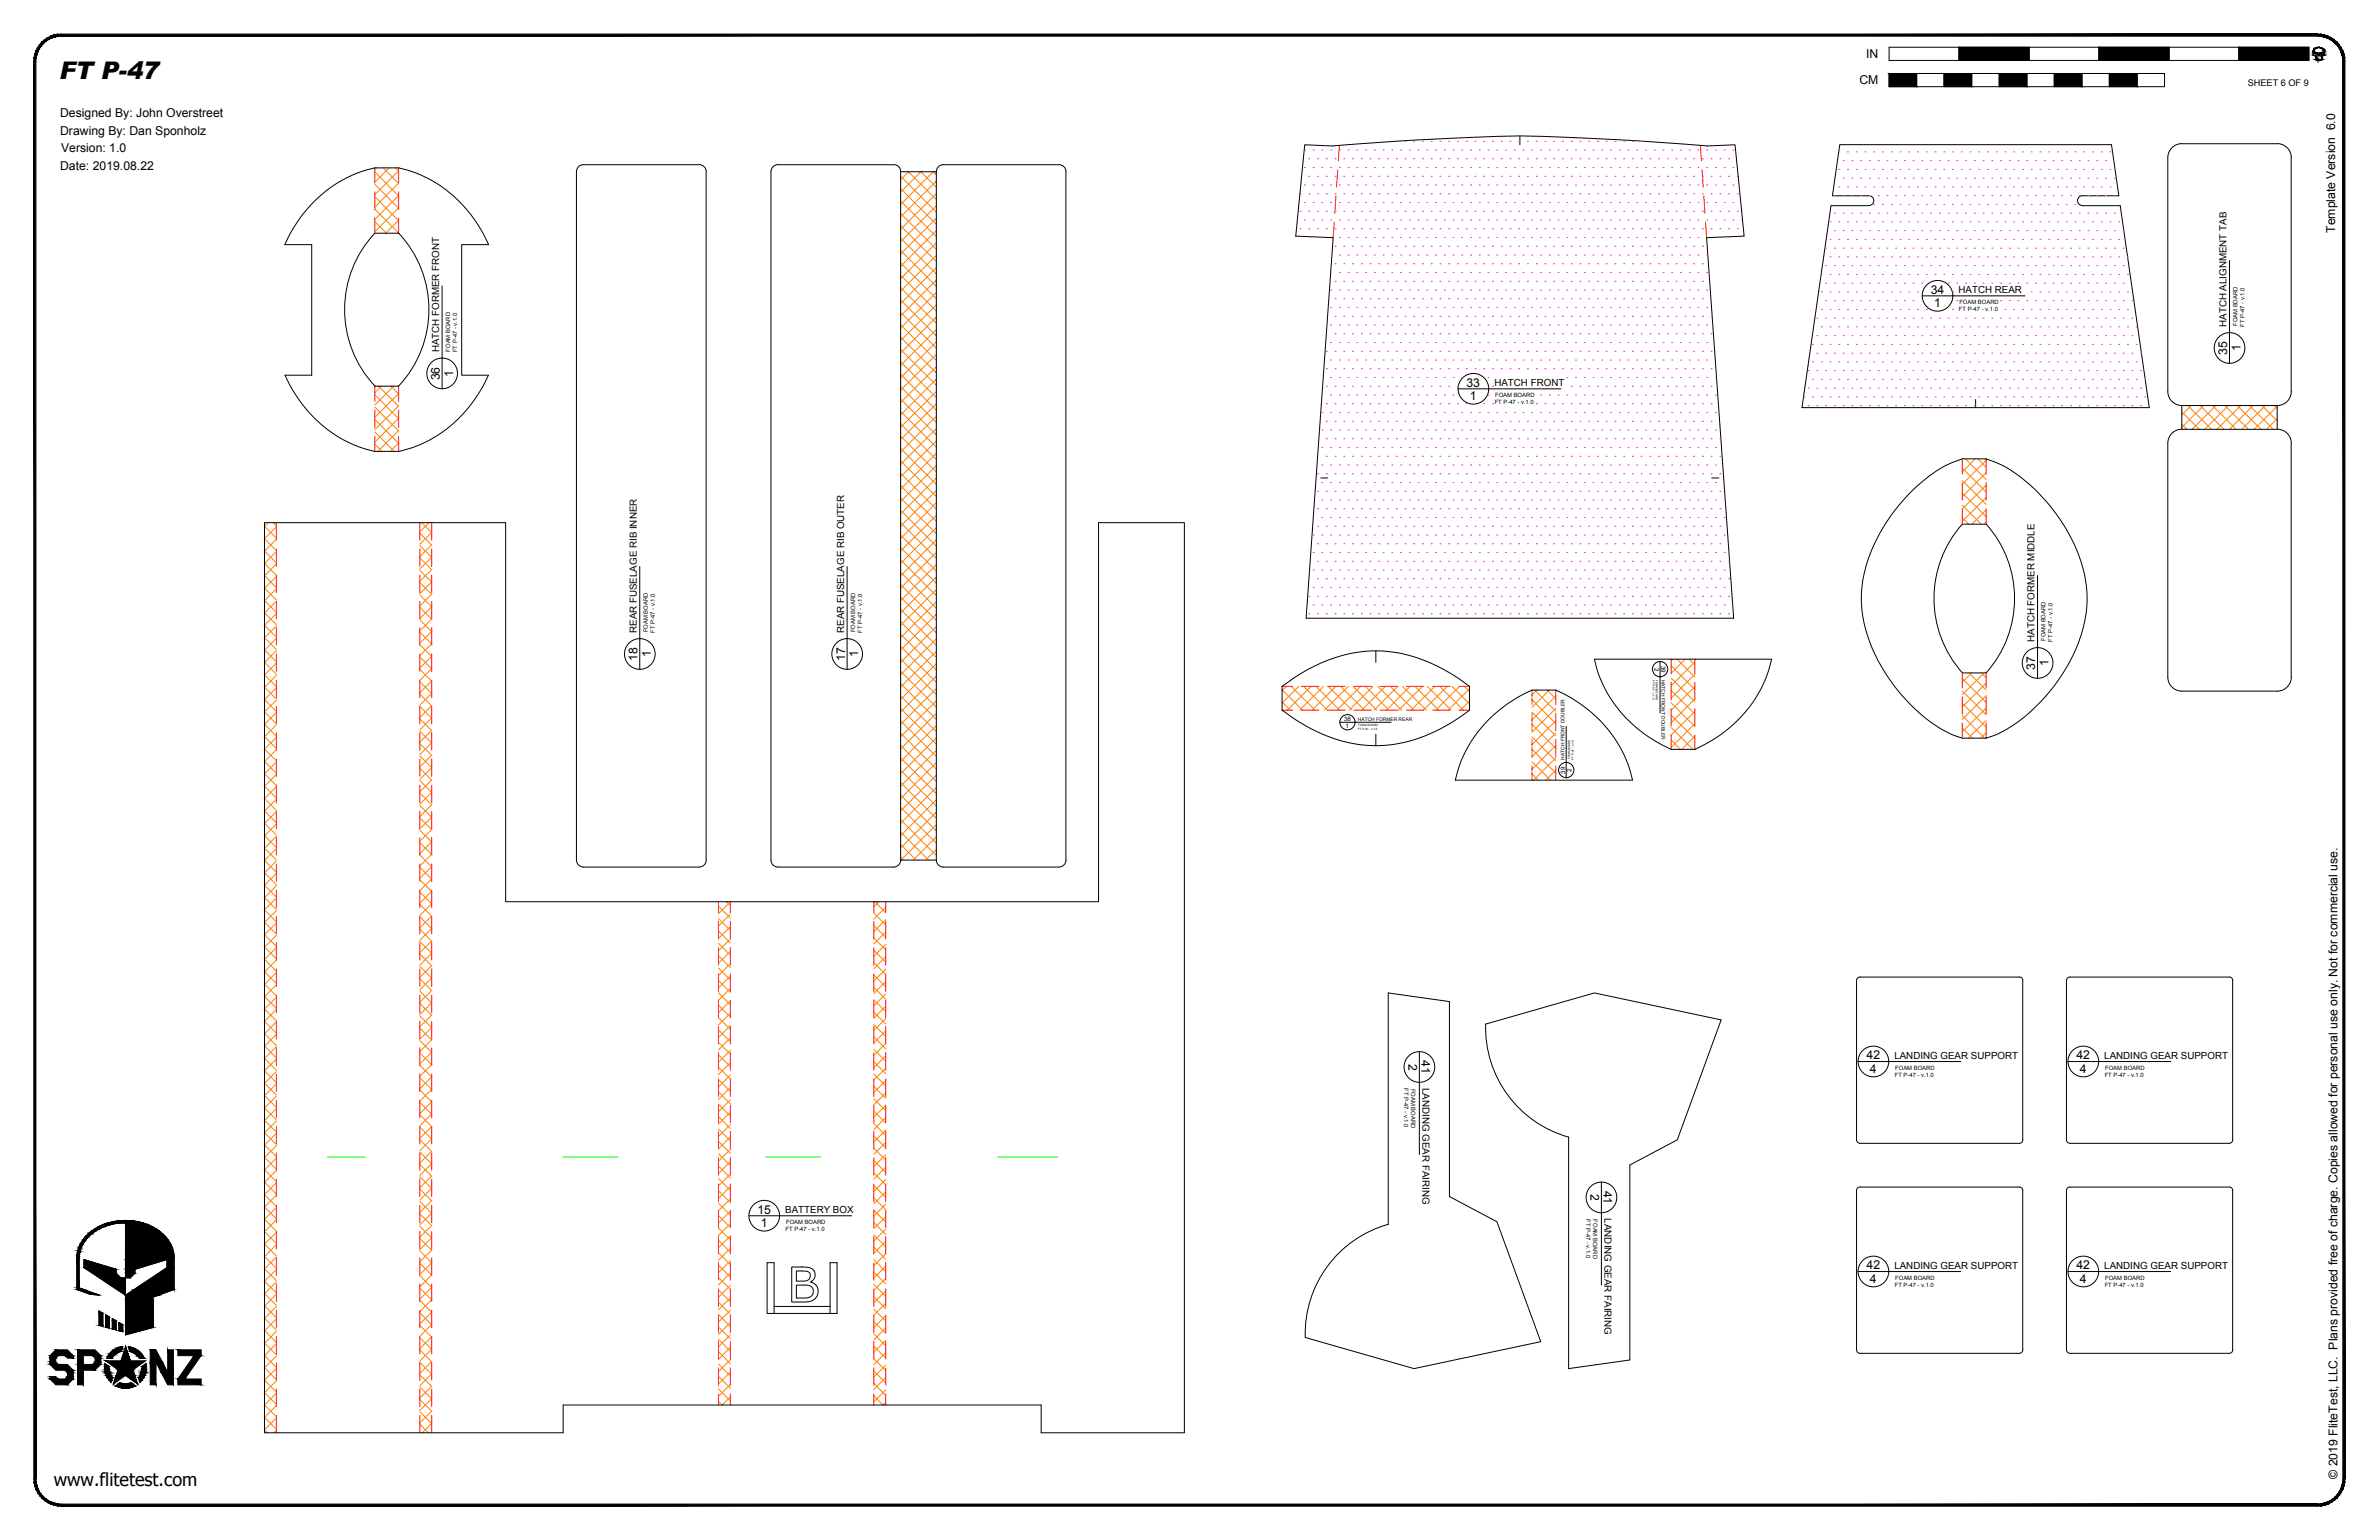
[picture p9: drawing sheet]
<svg xmlns="http://www.w3.org/2000/svg" width="864mm" height="559mm" viewBox="0 0 864 559" stroke-linecap="round" stroke-linejoin="round" font-family="sans-serif">
<defs><g id="words">
<text font-size="8.8" x="21.5" y="28.7">FT P-47</text>
<text font-size="6.5" x="19.6" y="539.1">www.flitetest.com</text>
<g font-size="4.4">
<text x="677.5" y="21.1">IN</text>
<text x="675" y="30.6">CM</text>
<text x="21.8" y="42.5">Designed By: John Overstreet</text>
<text x="21.8" y="49">Drawing By: Dan Sponholz</text>
<text x="22.2" y="55.3">Version: 1.0</text>
<text x="21.8" y="61.7">Date: 2019.08.22</text>
<text x="847.7" y="84.5" transform="rotate(-90 847.7 84.5)">Template Version 6.0</text>
<text x="700.9" y="106.6">34</text>
<text x="702.1" y="111.3">1</text>
<text x="808.5" y="128.7" transform="rotate(-90 808.5 128.7)">35</text>
<text x="813.3" y="127.5" transform="rotate(-90 813.3 127.5)">1</text>
<text x="164.5" y="136.8" transform="rotate(-90 164.5 136.8)">1</text>
<text x="159.7" y="138" transform="rotate(-90 159.7 138)">36</text>
<text x="532.3" y="140.3">33</text>
<text x="533.6" y="145">1</text>
<text x="231.4" y="239.8" transform="rotate(-90 231.4 239.8)">18</text>
<text x="236.2" y="238.5" transform="rotate(-90 236.2 238.5)">1</text>
<text x="306.7" y="239.8" transform="rotate(-90 306.7 239.8)">17</text>
<text x="311.5" y="238.5" transform="rotate(-90 311.5 238.5)">1</text>
<text x="738.8" y="243" transform="rotate(-90 738.8 243)">37</text>
<text x="743.6" y="241.8" transform="rotate(-90 743.6 241.8)">1</text>
<text x="511.3" y="385.9" transform="rotate(90 511.3 385.9)">2</text>
<text x="516" y="384.7" transform="rotate(90 516 384.7)">41</text>
<text x="677.6" y="384.4">42</text>
<text x="678.8" y="389.2">4</text>
<text x="753.8" y="384.4">42</text>
<text x="755" y="389.2">4</text>
<text x="577.3" y="433.3" transform="rotate(90 577.3 433.3)">2</text>
<text x="582.1" y="432.1" transform="rotate(90 582.1 432.1)">41</text>
<text x="275" y="440.4">15</text>
<text x="276.2" y="445.1">1</text>
<text x="677.6" y="460.6">42</text>
<text x="753.8" y="460.6">42</text>
<text x="678.8" y="465.4">4</text>
<text x="755" y="465.4">4</text>
<text x="848.5" y="536.6" transform="rotate(-90 848.5 536.6)">© 2019 FliteTest, LLC. Plans provided free of charge. Copies allowed for personal use only. Not for commercial use.</text>
</g>
<g font-size="3.5">
<text x="710.9" y="106.2">HATCH REAR</text>
<text x="808.2" y="118.7" transform="rotate(-90 808.2 118.7)">HATCH ALIGNMENT TAB</text>
<text x="159.4" y="127.9" transform="rotate(-90 159.4 127.9)">HATCH FORMER FRONT</text>
<text x="542.5" y="140">HATCH FRONT</text>
<text x="231.1" y="229.7" transform="rotate(-90 231.1 229.7)">REAR FUSELAGE RIB INNER</text>
<text x="306.4" y="229.7" transform="rotate(-90 306.4 229.7)">REAR FUSELAGE RIB OUTER</text>
<text x="738.5" y="233" transform="rotate(-90 738.5 233)">HATCH FORMER MIDDLE</text>
<text x="687.7" y="384.1">LANDING GEAR SUPPORT</text>
<text x="763.9" y="384.1">LANDING GEAR SUPPORT</text>
<text x="516.3" y="394.8" transform="rotate(90 516.3 394.8)">LANDING GEAR FAIRING</text>
<text x="285" y="440.1">BATTERY BOX</text>
<text x="582.4" y="442.1" transform="rotate(90 582.4 442.1)">LANDING GEAR FAIRING</text>
<text x="687.7" y="460.3">LANDING GEAR SUPPORT</text>
<text x="763.9" y="460.3">LANDING GEAR SUPPORT</text>
</g>
<text font-size="3.3" x="816" y="31.1">SHEET 6 OF 9</text>
<g font-size="2.2">
<text x="600.6" y="242.2" transform="rotate(90 600.6 242.2)">2</text>
<text x="603" y="241.6" transform="rotate(90 603 241.6)">39</text>
<text x="487.9" y="261.7">38</text>
<text x="488.5" y="264.1">1</text>
<text x="568.2" y="280.7" transform="rotate(-90 568.2 280.7)">39</text>
<text x="570.5" y="280.1" transform="rotate(-90 570.5 280.1)">2</text>
</g>
<g font-size="2.1">
<text x="711.1" y="112.8">FT P-47 - v.1.0</text>
<text x="711.3" y="110.3">FOAM BOARD</text>
<text x="812.2" y="118.3" transform="rotate(-90 812.2 118.3)">FOAM BOARD</text>
<text x="814.8" y="118.5" transform="rotate(-90 814.8 118.5)">FT P-47 - v.1.0</text>
<text x="163.4" y="127.6" transform="rotate(-90 163.4 127.6)">FOAM BOARD</text>
<text x="165.9" y="127.8" transform="rotate(-90 165.9 127.8)">FT P-47 - v.1.0</text>
<text x="542.6" y="146.6">FT P-47 - v.1.0</text>
<text x="542.8" y="144">FOAM BOARD</text>
<text x="235.2" y="229.4" transform="rotate(-90 235.2 229.4)">FOAM BOARD</text>
<text x="237.7" y="229.6" transform="rotate(-90 237.7 229.6)">FT P-47 - v.1.0</text>
<text x="310.5" y="229.4" transform="rotate(-90 310.5 229.4)">FOAM BOARD</text>
<text x="313" y="229.6" transform="rotate(-90 313 229.6)">FT P-47 - v.1.0</text>
<text x="742.6" y="232.6" transform="rotate(-90 742.6 232.6)">FOAM BOARD</text>
<text x="745.1" y="232.8" transform="rotate(-90 745.1 232.8)">FT P-47 - v.1.0</text>
<text x="688" y="388.1">FOAM BOARD</text>
<text x="764.2" y="388.1">FOAM BOARD</text>
<text x="509.7" y="394.9" transform="rotate(90 509.7 394.9)">FT P-47 - v.1.0</text>
<text x="512.3" y="395.1" transform="rotate(90 512.3 395.1)">FOAM BOARD</text>
<text x="687.8" y="390.7">FT P-47 - v.1.0</text>
<text x="764" y="390.7">FT P-47 - v.1.0</text>
<text x="575.8" y="442.3" transform="rotate(90 575.8 442.3)">FT P-47 - v.1.0</text>
<text x="578.4" y="442.5" transform="rotate(90 578.4 442.5)">FOAM BOARD</text>
<text x="285.2" y="446.6">FT P-47 - v.1.0</text>
<text x="285.4" y="444.1">FOAM BOARD</text>
<text x="687.8" y="466.9">FT P-47 - v.1.0</text>
<text x="688" y="464.3">FOAM BOARD</text>
<text x="764" y="466.9">FT P-47 - v.1.0</text>
<text x="764.2" y="464.3">FOAM BOARD</text>
</g>
<g font-size="1.8">
<text x="603.2" y="246.6" transform="rotate(90 603.2 246.6)">HATCH FRONT DOUBLER</text>
<text x="492.9" y="261.5">HATCH FORMER REAR</text>
<text x="568" y="275.6" transform="rotate(-90 568 275.6)">HATCH FRONT DOUBLER</text>
</g>
<g font-size="1.1">
<text x="599.9" y="246.7" transform="rotate(90 599.9 246.7)">FT P-47 - v.1.0</text>
<text x="601.1" y="246.8" transform="rotate(90 601.1 246.8)">FOAM BOARD</text>
<text x="493.1" y="263.6">FOAM BOARD</text>
<text x="493" y="264.8">FT P-47 - v.1.0</text>
<text x="570" y="275.5" transform="rotate(-90 570 275.5)">FOAM BOARD</text>
<text x="571.3" y="275.6" transform="rotate(-90 571.3 275.6)">FT P-47 - v.1.0</text>
</g>
</g></defs>
<!-- layer: 01 CUT -->
<g fill="none" stroke="#000" stroke-width=".36">
<path d="M211.8 59.8h42M211.8 59.7l-1.6 .6-.7 .9-.2 1.1M253.8 59.7l1.6 .6 .7 .9 .3 1.1M282.4 59.8h42M282.4 59.7l-1.6 .6-.7 .9-.2 1.1M324.4 59.7l1.6 .6 .7 .9 .3 1.1M342.4 59.8h42M342.5 59.7l-1.6 .6-.7 .9-.3 1.1M384.4 59.7l1.6 .6 .7 .9 .3 1.1M473.6 52.5l10 .5a998 998 0 0 1 72.4-3.6l12.8 .4a1102.8 1102.8 0 0 1 51.1 3.2l9.9-.5 3.3 33.2-13.6 .5 9.8 138.1h-155.2l9.9-138.1-13.6-.5zM551.7 49.3v3.2M786.9 57.2v84.8a5.1 5.1 0 0 0 5.1 5.2"/>
<path d="M792 52.2h34.6M792 52.1a5.1 5.1 0 0 0-5.1 5.1M826.7 52.1a5.1 5.1 0 0 1 5.1 5.1M831.7 57.2l.1 84.8a5.1 5.1 0 0 1-5.1 5.2M113.4 73.8a44.5 44.5 0 0 1 22.7-12.9h8.6a47.3 47.3 0 0 1 32.7 27.9h-9.8v47.3h9.7a47.1 47.1 0 0 1-32.6 27.7h-8.6a47 47 0 0 1-32.6-27.7h9.7v-47.3h-9.8a52.4 52.4 0 0 1 10-15zM209.3 62.3v250.3l.9 1.5 1.6 .5h42M256.3 62.3v249.8M279.9 62.3v250.3l.9 1.5 1.6 .5h42l1.6-.5 .7-.9 .3-1.1M386.9 62.3v250.3l-.9 1.5-1.6 .5h-42M678.4 71h-13.2l2.7-18.5h98.6l2.7 18.5h-13.3M678.4 71a1.8 1.8 0 0 1 1.8 1.8 1.8 1.8 0 0 1-1.8 1.8h-13.7l-10.6 73.3h126.1l-10.5-73.3h-13.8a1.82 1.82 0 0 1-1.7-1.8 1.82 1.82 0 0 1 1.8-1.8M136.1 84.6h8.6a40.5 40.5 0 0 1 0 55.5h-8.6"/>
<path d="M136.1 84.6a40.5 40.5 0 0 0 0 55.5M717.2 144.9v3M792 147.2v8.6h34.6v-8.6M792 147.2h34.6M792 155.7a5.1 5.1 0 0 0-5.1 5.1M826.7 155.7a5.1 5.1 0 0 1 5.1 5.1M479.5 173.4h2.5M621.4 173.4h2.6M693.5 178.7a44.7 44.7 0 0 1 18.8-12.2h8.7a48.9 48.9 0 0 1 23 16.8 54.8 54.8 0 0 1 13.6 33.9 54.8 54.8 0 0 1-13.6 33.8 51.2 51.2 0 0 1-21.1 16.2l-1.9 .6h-8.7a47.8 47.8 0 0 1-21.6-15.2 56.8 56.8 0 0 1-15-33.4 50.5 50.5 0 0 1 9.9-30.9l3.7-5zM786.9 160.9v84.8a5.1 5.1 0 0 0 5.1 5.1h34.6a5.1 5.1 0 0 0 5.2-5.1l-.1-84.8M96 189.7h87.6v137.5h215.2v-137.5h31.1v330.2h-51.9v-10.1h-173.6v10.1h-108.4zM712.3 190.2h8.7"/>
<path d="M712.4 190.2a40.5 40.5 0 0 0 0 53.9M721 190.2a40.5 40.5 0 0 1 0 53.9M499.4 236.2v4.1M578.8 239.2h64.3a47.4 47.4 0 0 1-27.8 32.7h-8.7a47.1 47.1 0 0 1-27.8-32.7zM465.4 249a55.4 55.4 0 0 1 37.5-12.7 58.5 58.5 0 0 1 30.5 12.7v8.7a56.1 56.1 0 0 1-35.1 12.9 57.1 57.1 0 0 1-32.9-12.9zM712.3 244.2h8.7M499.4 266.4v4.2M540.2 261.4a51.7 51.7 0 0 1 15.9-11h8.7a47.4 47.4 0 0 1 27.8 32.7h-64.3a44.6 44.6 0 0 1 11.9-21.7zM256.4 312.1l-.6 1.6-.9 .7-1.1 .2M326.9 312.1v-249.8h13v249.8M326.9 312.1h13M339.9 312.1l.6 1.6 .8 .7 1.2 .2"/>
<path d="M673.9 355.8v57.8l.3 .7 1 .6h57.8l1.1-.6 .2-.7v-57.8M675.2 354.5h57.8M675.2 354.5l-.7 .2-.6 1.1M733 354.5l1.1 .5 .2 .8M750.1 355.8v57.8l.3 .7 1 .6h57.8l1.1-.6 .2-.7v-57.8M751.4 354.5h57.8M751.4 354.5l-1 .5-.3 .8M809.2 354.5l1.1 .5 .2 .8M539.3 371.6l39.5-11.3 46 9.8-15.9 43.5-17.2 9.1v70.8l-22.3 3.1v-84M539.3 371.6a41.3 41.3 0 0 0 30.2 41M674.5 430.9l.7-.2h57.8l1.1 .5 .2 .8v57.8l-.5 1-.8 .3h-57.8l-1-.6-.3-.7v-57.8zM750.4 431.2l1-.5h57.8l.8 .2 .5 1.1v57.8l-.2 .7-1.1 .6h-57.8l-.7-.3-.6-1v-57.8z"/>
<path d="M503.9 444.3v-84l22.3 3.1v70.8l17.2 9.1 15.9 43.5-46 9.8-39.5-11.3M504 444.2a41.3 41.3 0 0 0-30.2 41.1"/>
</g>
<!-- layer: 06 CAVITY -->
<g fill="none" stroke="#ff7f00" stroke-width=".36">
<path d="M136.1 75.9l8.6 8.6M136.1 71.4l8.6 8.7M136.1 66.9l8.6 8.6M136.1 62.4l8.6 8.6M136.7 60.9l-.6 .7M139.1 60.9l5.6 5.6M141.2 60.9l-5.1 5.2M143.6 60.9l1.1 1.2M144.7 62l-8.6 8.6M144.7 66.5l-8.6 8.6M144.7 71l-8.6 8.6M144.7 75.4l-8.6 8.7"/>
<path d="M144.7 79.9l-4.7 4.7M326.9 65.2l2.9-2.9 10.1 10.1M326.9 77.5l13 12.9M326.9 72.9l13 13M326.9 68.5l13 12.9M326.9 64l13 12.9M334.3 62.3l5.6 5.6M334.3 62.3l-7.4 7.4M339.9 63.5l-1.1-1.2-11.9 11.9M339.9 65.7l-13 13M339.9 70.2l-13 13M339.9 74.7l-13 13"/>
<path d="M339.9 79.2l-13 13M136.1 80.4l4.2 4.2M144.7 84.4l-.2 .2M326.9 99.9l13 13M326.9 95.4l13 13M326.9 90.9l13 13M326.9 86.4l13 13M326.9 82l13 12.9M339.9 83.7l-13 12.9M339.9 88.2l-13 12.9M339.9 92.7l-13 12.9M339.9 97.2l-13 12.9"/>
<path d="M326.9 117.9l13 12.9M326.9 113.4l13 12.9M326.9 108.9l13 12.9M326.9 104.4l13 12.9M339.9 101.6l-13 13M339.9 106.1l-13 13M339.9 110.6l-13 13M339.9 115.1l-13 13M339.9 119.6l-13 12.9M326.9 135.8l13 13M326.9 131.3l13 13M326.9 126.8l13 13"/>
<path d="M326.9 122.3l13 13M339.9 124.1l-13 13M339.9 128.6l-13 13M339.9 133.1l-13 13M339.9 137.6l-13 12.9M136.1 156.7l7 7.1M136.1 152.2l8.6 8.7M136.1 147.7l8.6 8.7M136.1 143.3l8.6 8.6M137.4 140.1l7.3 7.3M138.4 140.1l-2.3 2.4M141.9 140.1l2.8 2.8"/>
<path d="M142.9 140.1l-6.8 6.8M144.7 142.8l-8.6 8.6M144.7 147.3l-8.6 8.6M144.7 151.8l-8.6 8.6M144.7 156.3l-7.5 7.5M326.9 158.3l13 12.9M326.9 153.8l13 13M326.9 149.3l13 13M326.9 144.8l13 13M326.9 140.3l13 13M339.9 142.1l-13 12.9M339.9 146.6l-13 12.9"/>
<path d="M339.9 151l-13 13M339.9 155.5l-13 13M792 154l1.8 1.8M792 149.5l6.3 6.3M794.2 147.2l8.6 8.6M795.4 147.2l-3.4 3.4M798.7 147.2l8.6 8.6M799.9 147.2l-7.9 7.9M803.1 147.2l8.7 8.6M804.4 147.2l-8.6 8.6M807.6 147.2l8.7 8.6M808.9 147.2l-8.6 8.6"/>
<path d="M812.1 147.2l8.7 8.6M813.4 147.2l-8.6 8.6M816.6 147.2l8.6 8.6M817.9 147.2l-8.6 8.6M821.1 147.2l5.5 5.5M822.4 147.2l-8.6 8.6M825.6 147.2l1 1M826.6 147.4l-8.3 8.4M826.6 151.9l-3.9 3.9M136.1 161.2l2.5 2.6M144.7 160.7l-3.1 3.1M326.9 176.2l13 13"/>
<path d="M326.9 171.7l13 13M326.9 167.3l13 12.9M326.9 162.8l13 12.9M339.9 160l-13 13M339.9 164.5l-13 13M339.9 169l-13 12.9M339.9 173.5l-13 12.9M339.9 178l-13 12.9M712.3 178.9l8.7 8.6M712.3 174.4l8.7 8.6M712.3 169.9l8.7 8.6M712.6 166.5l-.3 .3"/>
<path d="M713.5 166.5l7.5 7.5M717 166.5l-4.7 4.7M718 166.5l3 3M721 167.1l-8.7 8.6M721 171.6l-8.7 8.6M721 176.1l-8.7 8.6M96 199.9l4.3 4.4M96 191l4.3 4.3M97.4 189.7l-1.4 1.3M99.2 189.7l1.1 1.1M100.3 191.2l-4.3 4.3 4.3 4.3M100.3 195.7l-4.3 4.3"/>
<path d="M152.4 198l4.3 4.3M152.4 193.5l4.3 4.3M153.1 189.7l3.6 3.6M155.7 189.7l-3.3 3.3M156.7 193.2l-4.3 4.3M156.7 197.7l-4.3 4.3M326.9 198.7l13 13M326.9 194.2l13 13M326.9 189.7l13 12.9M326.9 185.2l13 13M326.9 180.7l13 13M339.9 182.5l-13 12.9"/>
<path d="M339.9 187l-13 12.9M339.9 191.5l-13 12.9M339.9 196l-13 12.9M712.3 187.8l2.4 2.4M712.3 183.3l6.9 6.9M721 180.6l-8.7 8.6M721 185l-5.2 5.2M721 189.5l-.7 .7M96 217.9l4.3 4.3M96 213.4l4.3 4.3M100.3 200.2l-4.3 4.3 4.3 4.2M100.3 204.6l-4.3 4.4 4.3 4.2"/>
<path d="M100.3 209.2l-4.3 4.3M100.3 213.7l-4.3 4.3M100.3 218.1l-4.3 4.4M152.4 215.9l4.3 4.3M152.4 211.4l4.3 4.3M152.4 206.9l4.3 4.3M152.4 202.4l4.3 4.4M156.7 202.1l-4.3 4.4M156.7 206.6l-4.3 4.3M156.7 211.1l-4.3 4.3M156.7 215.6l-4.3 4.3M326.9 216.7l13 12.9"/>
<path d="M326.9 212.2l13 12.9M326.9 207.7l13 12.9M326.9 203.2l13 13M339.9 200.4l-13 13M339.9 204.9l-13 13M339.9 209.4l-13 13M339.9 213.9l-13 13M339.9 218.4l-13 13M96 235.8l4.3 4.4M96 231.4l4.3 4.3M96 226.9l4.3 4.3M96 222.4l4.3 4.3"/>
<path d="M100.3 222.6l-4.3 4.3M100.3 227.1l-4.3 4.3M100.3 231.6l-4.3 4.3M100.3 236.1l-4.3 4.3M152.4 224.9l4.3 4.2-4.3 4.3M152.4 238.4l4.3 4.3M152.4 233.9l4.3 4.3M152.4 229.4l4.3 4.3M152.4 220.4l4.3 4.3M156.7 220.1l-4.3 4.4M156.7 224.6l-4.3 4.3M156.7 233.6l-4.3 4.3"/>
<path d="M156.7 238.1l-4.3 4.3M326.9 239.1l13 13M326.9 234.6l13 13M326.9 230.1l13 13M326.9 225.6l13 13M326.9 221.1l13 13M339.9 222.9l-13 12.9M339.9 227.4l-13 12.9M339.9 231.9l-13 12.9M339.9 236.3l-13 13M607.2 239.2l-.6 .6M608.8 239.2l6.5 6.5"/>
<path d="M611.7 239.2l-5.1 5.1M613.2 239.2l2.1 2M96 258.3l4.3 4.3M96 244.9l4.3 4.3M96 240.3l4.3 4.3M100.3 240.6l-4.3 4.3M100.3 245.1l-4.3 4.3 4.3 4.3M100.3 249.6l-4.3 4.3 4.3 4.2M100.3 254l-4.3 4.4M100.3 258.5l-4.3 4.3 4.3 4.3M152.4 256.3l4.3 4.3M152.4 251.8l4.3 4.4"/>
<path d="M152.4 247.4l4.3 4.3M152.4 242.9l4.3 4.3M156.7 242.6l-4.3 4.3M156.7 247.1l-4.3 4.3M156.7 251.5l-4.3 4.4M156.7 256l-4.3 4.4M326.9 257.1l13 12.9M326.9 252.6l13 12.9M326.9 248.1l13 12.9M326.9 243.6l13 12.9M339.9 240.8l-13 13M339.9 245.4l-13 12.9"/>
<path d="M339.9 249.9l-13 12.9M339.9 254.3l-13 13M339.9 258.8l-13 13M465.4 250.3l7.5 7.4M465.4 254.8l3 2.9M467 249l-1.6 1.6M468.7 249l8.7 8.7M471.5 249l-6.1 6.1M473.2 249l8.6 8.7M476 249l-8.7 8.7M477.7 249l8.6 8.7M480.4 249l-8.6 8.7"/>
<path d="M482.2 249l8.6 8.7M484.9 249l-8.6 8.7M486.7 249l8.6 8.7M489.5 249l-8.7 8.7M491.2 249l8.6 8.7M493.9 249l-8.6 8.7M495.6 249l8.7 8.7M498.4 249l-8.6 8.7M500.2 249l8.6 8.7M502.9 249l-8.6 8.7M504.7 249l8.6 8.7M507.4 249l-8.6 8.7"/>
<path d="M509.1 249l8.7 8.7M511.9 249l-8.6 8.7M513.6 249l8.7 8.7M516.4 249l-8.7 8.7M518.1 249l8.7 8.7M520.9 249l-8.7 8.7M522.6 249l8.6 8.7M525.4 249l-8.7 8.7M527.1 249l6.3 6.4M529.8 249l-8.6 8.7M531.6 249l1.8 1.9M533.4 249.9l-7.7 7.8"/>
<path d="M533.4 254.4l-3.2 3.3M556.1 258.4l8.7 8.6M556.1 253.9l8.7 8.7M557.1 250.4l7.7 7.7M558 250.4l-1.9 1.8M561.6 250.4l3.2 3.2M562.4 250.4l-6.3 6.3M564.8 252.6l-8.7 8.6M564.8 257l-8.7 8.7M606.6 259.5l8.7 8.6M606.6 255l8.7 8.7M606.6 250.5l8.7 8.7"/>
<path d="M606.6 246l8.7 8.7M606.6 241.6l8.7 8.6M615.3 240.2l-8.7 8.6M615.3 244.6l-8.7 8.7M615.3 249.1l-8.7 8.7M615.3 253.6l-8.7 8.7M615.3 258.1l-8.7 8.6M712.3 259.7l8.2 8.1M712.3 255.2l8.7 8.6M712.3 250.7l8.7 8.6M712.3 246.2l8.7 8.6M714.8 244.2l6.2 6.2"/>
<path d="M715.7 244.2l-3.4 3.4M719.3 244.2l1.7 1.7M720.3 244.2l-8 7.9M721 247.9l-8.7 8.6M721 252.4l-8.7 8.6M721 256.9l-8.7 8.7M96 276.3l4.3 4.3M96 271.8l4.3 4.3M96 267.3l4.3 4.3M100.3 263l-4.3 4.3M100.3 267.5l-4.3 4.4M100.3 272l-4.3 4.4"/>
<path d="M100.3 276.5l-4.3 4.3M152.4 278.8l4.3 4.3M152.4 274.3l4.3 4.3M152.4 269.8l4.3 4.3M152.4 265.3l4.3 4.3M152.4 260.8l4.3 4.3M156.7 260.5l-4.3 4.3M156.7 265l-4.3 4.3M156.7 269.5l-4.3 4.3M156.7 274l-4.3 4.3M156.7 278.5l-4.3 4.3M326.9 279.5l13 13"/>
<path d="M326.9 275l13 13M326.9 270.6l13 12.9M326.9 266.1l13 12.9M326.9 261.6l13 12.9M339.9 263.3l-13 13M339.9 267.8l-13 13M339.9 272.3l-13 12.9M339.9 276.8l-13 12.9M556.1 276.4l6.8 6.7M556.1 271.9l8.7 8.6M556.1 267.4l8.7 8.6M556.1 262.9l8.7 8.6"/>
<path d="M564.8 261.5l-8.7 8.7M564.8 266l-8.7 8.7M564.8 270.5l-8.7 8.6M564.8 275l-8.1 8.1M564.8 279.5l-3.6 3.6M606.6 268.5l3.4 3.4M606.6 264l7.9 7.9M615.3 262.6l-8.7 8.6M615.3 267.1l-4.8 4.8M615.3 271.6l-.3 .3M712.3 264.2l3.7 3.6M721 261.4l-6.5 6.4"/>
<path d="M721 265.9l-2 1.9M96 298.7l4.3 4.3M96 294.2l4.3 4.3M96 285.2l4.3 4.4M96 280.8l4.3 4.3M100.3 281l-4.3 4.3M100.3 285.5l-4.3 4.3 4.3 4.2M100.3 290l-4.3 4.3M100.3 294.5l-4.3 4.3M100.3 299l-4.3 4.3M152.4 296.8l4.3 4.3M152.4 292.2l4.3 4.3"/>
<path d="M152.4 287.7l4.3 4.4M152.4 283.3l4.3 4.3M156.7 283l-4.3 4.3M156.7 287.5l-4.3 4.3M156.7 292l-4.3 4.3M156.7 296.5l-4.3 4.3M326.9 297.5l13 12.9M326.9 293l13 12.9M326.9 288.5l13 13M326.9 284l13 13M339.9 281.3l-13 12.9M339.9 285.8l-13 12.9"/>
<path d="M339.9 290.2l-13 13M339.9 294.7l-13 13M339.9 299.2l-12.9 12.9M556.1 280.9l2.3 2.2M96 312.2l4.3 4.3M96 303.2l4.3 4.4M100.3 303.4l-4.3 4.4 4.3 4.2M100.3 307.9l-4.3 4.4M100.3 312.4l-4.3 4.3 4.3 4.3M100.3 316.9l-4.3 4.3M152.4 319.2l4.3 4.3M152.4 314.7l4.3 4.3"/>
<path d="M152.4 310.2l4.3 4.3M152.4 305.7l4.3 4.3M152.4 301.2l4.3 4.4M156.7 300.9l-4.3 4.4M156.7 305.4l-4.3 4.4M156.7 309.9l-4.3 4.3M156.7 314.4l-4.3 4.3M156.7 318.9l-4.3 4.3M326.9 310.9l1.1 1.2M326.9 306.5l5.7 5.6M326.9 302l10.2 10.1M339.9 303.7l-8.4 8.4"/>
<path d="M339.9 308.2l-3.9 3.9M96 339.1l4.3 4.4M96 334.6l4.3 4.4M96 321.2l4.3 4.3M100.3 321.4l-4.3 4.3 4.3 4.3M100.3 325.9l-4.3 4.3 4.3 4.3M100.3 330.4l-4.3 4.3M100.3 334.9l-4.3 4.3M100.3 339.4l-4.3 4.3M152.4 337.1l4.3 4.4M152.4 332.7l4.3 4.3M152.4 328.2l4.3 4.3"/>
<path d="M152.4 323.7l4.3 4.3M156.7 327.9l-4.3 4.3M156.7 336.9l-4.3 4.3M156.7 323.4l-4.3 4.3M156.7 332.4l-4.3 4.3M260.8 337.8l4.3 4.3M260.8 333.3l4.3 4.4M260.8 328.8l4.3 4.4M263.7 327.2l1.4 1.5M265.1 327.2l-4.3 4.4M265.1 331.7l-4.3 4.3M265.1 336.2l-4.3 4.3"/>
<path d="M317.2 335.8l4.3 4.3M317.2 331.3l4.3 4.4M317.5 327.2l4 4M319.1 327.2l-1.9 1.9M321.5 329.2l-4.3 4.3M321.5 333.7l-4.3 4.3M321.5 338.2l-4.3 4.3M96 357.1l4.3 4.3M96 352.6l4.3 4.3M96 348.1l4.3 4.3M96 343.6l4.3 4.3M100.3 343.9l-4.3 4.3"/>
<path d="M100.3 348.4l-4.3 4.3M100.3 352.8l-4.3 4.4M100.3 357.3l-4.3 4.4M152.4 346.1l4.3 4.3-4.3 4.3M152.4 359.6l4.3 4.3M152.4 355.1l4.3 4.4M152.4 350.6l4.3 4.3M152.4 341.6l4.3 4.3M156.7 359.3l-4.3 4.3M156.7 341.4l-4.3 4.3M156.7 345.9l-4.3 4.3M156.7 354.8l-4.3 4.4"/>
<path d="M260.8 355.8l4.3 4.3M260.8 351.3l4.3 4.3M260.8 346.8l4.3 4.3M260.8 342.3l4.3 4.3M265.1 340.7l-4.3 4.3M265.1 345.2l-4.3 4.3M265.1 349.7l-4.3 4.3M265.1 354.2l-4.3 4.3M265.1 358.6l-4.3 4.4M317.2 358.3l4.3 4.3M317.2 353.8l4.3 4.3M317.2 349.3l4.3 4.3"/>
<path d="M317.2 344.8l4.3 4.3M317.2 340.3l4.3 4.3M321.5 342.7l-4.3 4.3M321.5 347.2l-4.3 4.3M321.5 351.7l-4.3 4.3M321.5 356.2l-4.3 4.3M96 379.6l4.3 4.3M96 370.6l4.3 4.3M96 366.1l4.3 4.3M96 361.6l4.3 4.3M100.3 361.8l-4.3 4.3M100.3 366.3l-4.3 4.3"/>
<path d="M100.3 370.8l-4.3 4.3 4.3 4.3M100.3 375.3l-4.3 4.3M100.3 379.8l-4.3 4.3 4.3 4.3M152.4 377.6l4.3 4.3M152.4 373.1l4.3 4.3M152.4 368.6l4.3 4.3M152.4 364.1l4.3 4.3M156.7 363.8l-4.3 4.3M156.7 368.3l-4.3 4.3M156.7 372.8l-4.3 4.3M156.7 377.3l-4.3 4.3M260.8 378.2l4.3 4.3"/>
<path d="M260.8 373.7l4.3 4.3M260.8 369.2l4.3 4.3M260.8 364.7l4.3 4.4M260.8 360.3l4.3 4.3M265.1 363.1l-4.3 4.4M265.1 367.6l-4.3 4.3M265.1 372.2l-4.3 4.3M265.1 376.6l-4.3 4.4M317.2 376.3l4.3 4.3M317.2 371.8l4.3 4.3M317.2 367.2l4.3 4.4M317.2 362.8l4.3 4.3"/>
<path d="M321.5 360.6l-4.3 4.4M321.5 365.1l-4.3 4.3M321.5 369.6l-4.3 4.3M321.5 374.1l-4.3 4.3M321.5 378.6l-4.3 4.3M96 397.5l4.3 4.3M96 393l4.3 4.3M96 388.5l4.3 4.4M100.3 384.3l-4.3 4.3M100.3 388.8l-4.3 4.3M100.3 393.3l-4.3 4.3M100.3 397.8l-4.3 4.3"/>
<path d="M152.4 395.5l4.3 4.3M152.4 391l4.3 4.4M152.4 386.5l4.3 4.4M152.4 382.1l4.3 4.3M156.7 381.8l-4.3 4.3M156.7 386.2l-4.3 4.4M156.7 390.7l-4.3 4.4M156.7 395.2l-4.3 4.3M156.7 399.8l-4.3 4.3M260.8 396.2l4.3 4.3M260.8 391.7l4.3 4.3M260.8 387.2l4.3 4.3"/>
<path d="M260.8 382.7l4.3 4.4M265.1 381.1l-4.3 4.3M265.1 385.6l-4.3 4.3M265.1 390.1l-4.3 4.3M265.1 394.6l-4.3 4.3M265.1 399.1l-4.3 4.3M317.2 398.7l4.3 4.3M317.2 394.2l4.3 4.3M317.2 389.7l4.3 4.3M317.2 385.2l4.3 4.4M317.2 380.7l4.3 4.4M321.5 383.1l-4.3 4.3"/>
<path d="M321.5 387.6l-4.3 4.3M321.5 392.1l-4.3 4.3M321.5 396.6l-4.3 4.3M96 419.9l4.3 4.4M96 415.5l4.3 4.3M96 411l4.3 4.3M96 406.5l4.3 4.3M96 402l4.3 4.3M100.3 402.3l-4.3 4.3M100.3 406.7l-4.3 4.4M100.3 411.2l-4.3 4.3M100.3 415.7l-4.3 4.3"/>
<path d="M152.4 418l4.3 4.3M152.4 413.5l4.3 4.3M152.4 409l4.3 4.3M152.4 404.5l4.3 4.3M152.4 400l4.3 4.3M156.7 404.2l-4.3 4.4M156.7 408.7l-4.3 4.3M156.7 413.2l-4.3 4.3M156.7 417.7l-4.3 4.3M260.8 418.6l4.3 4.4M260.8 414.1l4.3 4.4M260.8 409.7l4.3 4.3"/>
<path d="M260.8 405.2l4.3 4.3M260.8 400.7l4.3 4.3M265.1 403.6l-4.3 4.3M265.1 408.1l-4.3 4.3M265.1 412.5l-4.3 4.4M265.1 417l-4.3 4.3M317.2 416.6l4.3 4.4M317.2 412.2l4.3 4.3M317.2 407.7l4.3 4.3M317.2 403.2l4.3 4.3M321.5 401.1l-4.3 4.3M321.5 405.6l-4.3 4.3"/>
<path d="M321.5 410l-4.3 4.4M321.5 414.5l-4.3 4.3M321.5 419l-4.3 4.3M96 433.5l4.3 4.3M96 424.5l4.3 4.3M100.3 420.2l-4.3 4.3M100.3 424.7l-4.3 4.3 4.3 4.3M100.3 429.2l-4.3 4.3M100.3 433.7l-4.3 4.3 4.3 4.3M100.3 438.2l-4.3 4.3M152.4 435.9l4.3 4.4M152.4 431.5l4.3 4.3"/>
<path d="M152.4 427l4.3 4.3M152.4 422.5l4.3 4.3M156.7 422.2l-4.3 4.3M156.7 426.7l-4.3 4.3M156.7 431.2l-4.3 4.3M156.7 435.7l-4.3 4.3M260.8 436.6l4.3 4.3M260.8 432.1l4.3 4.3M260.8 427.6l4.3 4.3M260.8 423.1l4.3 4.3M265.1 421.5l-4.3 4.3M265.1 426l-4.3 4.3"/>
<path d="M265.1 430.5l-4.3 4.3M265.1 435l-4.3 4.3M265.1 439.5l-4.3 4.3M317.2 439.1l4.3 4.3M317.2 434.6l4.3 4.4M317.2 430.1l4.3 4.3M317.2 425.6l4.3 4.3M317.2 421.1l4.3 4.4M321.5 423.5l-4.3 4.3M321.5 428l-4.3 4.3M321.5 432.5l-4.3 4.3M321.5 437l-4.3 4.3"/>
<path d="M96 455.9l4.3 4.3M96 451.4l4.3 4.3M96 442.4l4.3 4.3M100.3 442.6l-4.3 4.4 4.3 4.2M100.3 447.2l-4.3 4.3M100.3 451.7l-4.3 4.3M100.3 456.1l-4.3 4.4M152.4 458.4l4.3 4.3M152.4 453.9l4.3 4.3M152.4 449.4l4.3 4.3M152.4 444.9l4.3 4.3M152.4 440.4l4.3 4.4"/>
<path d="M156.7 440.1l-4.3 4.4M156.7 444.6l-4.3 4.3M156.7 449.1l-4.3 4.3M156.7 453.6l-4.3 4.3M156.7 458.1l-4.3 4.3M260.8 459.1l4.3 4.3M260.8 454.6l4.3 4.3M260.8 450.1l4.3 4.3M260.8 445.6l4.3 4.3M260.8 441.1l4.3 4.3M265.1 444l-4.3 4.3M265.1 448.5l-4.3 4.3"/>
<path d="M265.1 453l-4.3 4.3M265.1 457.5l-4.3 4.3M317.2 457.1l4.3 4.3M317.2 452.6l4.3 4.3M317.2 448.1l4.3 4.3M317.2 443.6l4.3 4.3M321.5 441.5l-4.3 4.3M321.5 446l-4.3 4.3M321.5 450.5l-4.3 4.3M321.5 455l-4.3 4.3M321.5 459.4l-4.3 4.4M96 478.3l4.3 4.3"/>
<path d="M96 473.8l4.3 4.4M96 469.3l4.3 4.4M96 464.9l4.3 4.3M96 460.4l4.3 4.3M100.3 460.6l-4.3 4.3M100.3 465.1l-4.3 4.3M100.3 469.6l-4.3 4.3M100.3 474.1l-4.3 4.3M100.3 478.6l-4.3 4.3M152.4 476.4l4.3 4.3M152.4 471.8l4.3 4.4M152.4 467.4l4.3 4.3"/>
<path d="M152.4 462.9l4.3 4.3M156.7 462.6l-4.3 4.3M156.7 467.1l-4.3 4.3M156.7 471.6l-4.3 4.3M156.7 476.1l-4.3 4.3M260.8 477l4.3 4.3M260.8 472.5l4.3 4.3M260.8 468l4.3 4.4M260.8 463.6l4.3 4.3M265.1 461.9l-4.3 4.4M265.1 466.4l-4.3 4.3M265.1 470.9l-4.3 4.3"/>
<path d="M265.1 475.4l-4.3 4.3M265.1 479.9l-4.3 4.3M317.2 479.5l4.3 4.3M317.2 475l4.3 4.3M317.2 470.5l4.3 4.4M317.2 466l4.3 4.4M317.2 461.6l4.3 4.3M321.5 463.9l-4.3 4.3M321.5 468.4l-4.3 4.3M321.5 472.9l-4.3 4.3M321.5 477.4l-4.3 4.3M96 491.8l4.3 4.3"/>
<path d="M96 482.8l4.3 4.3M100.3 483.1l-4.3 4.3 4.3 4.3M100.3 487.6l-4.3 4.3M100.3 492l-4.3 4.4 4.3 4.2M100.3 496.5l-4.3 4.3M152.4 498.8l4.3 4.3M152.4 494.3l4.3 4.3M152.4 489.8l4.3 4.4M152.4 485.4l4.3 4.3M152.4 480.9l4.3 4.3M156.7 480.6l-4.3 4.3M156.7 485.1l-4.3 4.3"/>
<path d="M156.7 489.5l-4.3 4.4M156.7 494l-4.3 4.3M156.7 498.5l-4.3 4.3M260.8 499.4l4.3 4.4M260.8 495l4.3 4.3M260.8 490.5l4.3 4.3M260.8 486l4.3 4.3M260.8 481.5l4.3 4.3M265.1 484.4l-4.3 4.3M265.1 488.9l-4.3 4.3M265.1 493.4l-4.3 4.3M265.1 497.9l-4.3 4.3"/>
<path d="M317.2 497.5l4.3 4.3M317.2 493l4.3 4.3M317.2 488.5l4.3 4.3M317.2 484l4.3 4.3M321.5 481.9l-4.3 4.3M321.5 486.4l-4.3 4.3M321.5 490.9l-4.3 4.3M321.5 495.3l-4.3 4.4M321.5 499.9l-4.3 4.3M96 518.8l1.1 1.1M96 514.3l4.3 4.3M96 509.8l4.3 4.3"/>
<path d="M96 500.8l4.3 4.3M100.3 501l-4.3 4.3 4.3 4.3M100.3 505.5l-4.3 4.3M100.3 510l-4.3 4.4M100.3 514.5l-4.3 4.3M100.3 519l-.9 .9M152.4 516.8l3.1 3.1M152.4 512.3l4.3 4.3M152.4 507.8l4.3 4.3M152.4 503.3l4.3 4.3M156.7 503l-4.3 4.3M156.7 507.5l-4.3 4.3"/>
<path d="M156.7 512l-4.3 4.3M156.7 516.5l-3.4 3.4M260.8 504l4.3 4.3M265.1 506.9l-2.9 2.9-1.4-1.3M265.1 502.4l-4.3 4.3M317.2 506.5l3.3 3.3 1-1M317.2 502l4.3 4.3M321.5 504.4l-4.3 4.3"/>
</g>
<!-- layer: 02 SCORE -->
<g fill="none" stroke="#f00" stroke-width=".36">
<path d="M486.2 52.7l-.4 5.7M617.3 52.7l.3 5.7M136.1 60.9v5.5M136.1 69.6v6.3M136.1 79.1v5.5M144.7 60.9v5.5M144.7 69.6v6.3M144.7 79.1v5.5M485 71.1l-.5 6.3M485.6 61.6l-.4 6.3M617.9 61.6l.4 6.3M618.5 71.1l.4 6.3"/>
<path d="M484.3 80.6l-.3 5.6M619.1 80.6l.4 5.6M136.1 140.1v5.5M136.1 148.8v6.4M136.1 158.3v5.5M144.7 140.1v5.5M144.7 148.8v6.4M144.7 158.3v5.5M712.3 166.5v5.5M712.3 175.2v6.3M721 166.5v5.5M721 175.2v6.3"/>
<path d="M100.3 189.7v6.3M100.3 199.2v6.3M152.4 189.7v6.3M152.4 199.2v6.3M156.7 189.7v6.3M156.7 199.2v6.3M712.3 184.7v5.5M721 184.7v5.5M100.3 208.7v6.4M100.3 218.2v6.4M152.4 208.7v6.4M152.4 218.2v6.4"/>
<path d="M156.7 208.7v6.4M156.7 218.2v6.4M100.3 227.8v6.3M100.3 237.3v6.3M152.4 227.8v6.3M152.4 237.3v6.3M156.7 227.8v6.3M156.7 237.3v6.3M606.6 239.2v5.2M615.3 239.2v5.2M100.3 246.8v6.4M100.3 256.3v6.4"/>
<path d="M152.4 246.8v6.4M152.4 256.3v6.4M156.7 246.8v6.4M156.7 256.3v6.4M465.4 249h3.9M465.4 257.7h3.9M472.4 249h6.4M472.4 257.7h6.4M482 249h6.3M482 257.7h6.3M491.5 249h6.3M491.5 257.7h6.3"/>
<path d="M501 249h6.4M501 257.7h6.4M510.5 249h6.4M510.5 257.7h6.4M520.1 249h6.3M520.1 257.7h6.3M529.6 249h3.8M529.6 257.7h3.8M556.1 250.4v5.3M556.1 258.8v6.4M564.8 250.4v5.3M564.8 258.8v6.4"/>
<path d="M606.6 247.6v6.4M606.6 257.1v6.4M615.3 247.6v6.4M615.3 257.1v6.4M712.3 244.2v5.4M712.3 252.8v6.4M721 244.2v5.4M721 252.8v6.4M100.3 265.9v6.3M100.3 275.4v6.3M152.4 265.9v6.3M152.4 275.4v6.3"/>
<path d="M156.7 265.9v6.3M156.7 275.4v6.3M556.1 268.4v6.3M556.1 277.9v5.2M564.8 268.4v6.3M564.8 277.9v5.2M606.6 266.7v5.2M615.3 266.7v5.2M712.3 262.3v5.5M721 262.3v5.5M100.3 284.9v6.4M100.3 294.4v6.4"/>
<path d="M152.4 284.9v6.4M152.4 294.4v6.4M156.7 284.9v6.4M156.7 294.4v6.4M100.3 304v6.3M100.3 313.5v6.3M152.4 304v6.3M152.4 313.5v6.3M156.7 304v6.3M156.7 313.5v6.3M100.3 323v6.4M100.3 332.5v6.4"/>
<path d="M152.4 323v6.4M152.4 332.5v6.4M156.7 323v6.4M156.7 332.5v6.4M260.8 327.2v4M260.8 334.3v6.4M265.1 327.2v4M265.1 334.3v6.4M317.2 327.2v4M317.2 334.3v6.4M321.5 327.2v4M321.5 334.3v6.4"/>
<path d="M100.3 342.1v6.3M100.3 351.6v6.3M152.4 342.1v6.3M152.4 351.6v6.3M156.7 342.1v6.3M156.7 351.6v6.3M260.8 343.9v6.3M260.8 353.4v6.3M265.1 343.9v6.3M265.1 353.4v6.3M317.2 343.9v6.3M317.2 353.4v6.3"/>
<path d="M321.5 343.9v6.3M321.5 353.4v6.3M100.3 361.1v6.4M100.3 370.7v6.3M152.4 361.1v6.4M152.4 370.7v6.3M156.7 361.1v6.4M156.7 370.7v6.3M260.8 362.9v6.4M260.8 372.4v6.4M265.1 362.9v6.4M265.1 372.4v6.4"/>
<path d="M317.2 362.9v6.4M317.2 372.4v6.4M321.5 362.9v6.4M321.5 372.4v6.4M100.3 380.2v6.3M100.3 389.7v6.4M100.3 399.2v6.4M152.4 380.2v6.3M152.4 389.7v6.4M152.4 399.2v6.4M156.7 380.2v6.3M156.7 389.7v6.4"/>
<path d="M156.7 399.2v6.4M260.8 382v6.3M260.8 391.5v6.3M265.1 382v6.3M265.1 391.5v6.3M317.2 382v6.3M317.2 391.5v6.3M321.5 382v6.3M321.5 391.5v6.3M100.3 408.8v6.3M100.3 418.3v6.3M152.4 408.8v6.3"/>
<path d="M152.4 418.3v6.3M156.7 408.8v6.3M156.7 418.3v6.3M260.8 401v6.4M260.8 410.5v6.4M265.1 401v6.4M265.1 410.5v6.4M317.2 401v6.4M317.2 410.5v6.4M321.5 401v6.4M321.5 410.5v6.4M100.3 427.8v6.4"/>
<path d="M100.3 437.3v6.4M152.4 427.8v6.4M152.4 437.3v6.4M156.7 427.8v6.4M156.7 437.3v6.4M260.8 420.1v6.3M260.8 429.6v6.3M260.8 439.1v6.4M265.1 420.1v6.3M265.1 429.6v6.3M265.1 439.1v6.4M317.2 420.1v6.3"/>
<path d="M317.2 429.6v6.3M317.2 439.1v6.4M321.5 420.1v6.3M321.5 429.6v6.3M321.5 439.1v6.4M100.3 446.9v6.3M100.3 456.4v6.3M152.4 446.9v6.3M152.4 456.4v6.3M156.7 446.9v6.3M156.7 456.4v6.3M260.8 448.6v6.4"/>
<path d="M260.8 458.2v6.3M265.1 448.6v6.4M265.1 458.2v6.3M317.2 448.6v6.4M317.2 458.2v6.3M321.5 448.6v6.4M321.5 458.2v6.3M100.3 465.9v6.4M100.3 475.4v6.4M152.4 465.9v6.4M152.4 475.4v6.4M156.7 465.9v6.4"/>
<path d="M156.7 475.4v6.4M260.8 467.7v6.3M260.8 477.2v6.4M265.1 467.7v6.3M265.1 477.2v6.4M317.2 467.7v6.3M317.2 477.2v6.4M321.5 467.7v6.3M321.5 477.2v6.4M100.3 485v6.3M100.3 494.5v6.3M152.4 485v6.3"/>
<path d="M152.4 494.5v6.3M156.7 485v6.3M156.7 494.5v6.3M260.8 486.8v6.3M260.8 496.3v6.4M265.1 486.8v6.3M265.1 496.3v6.4M317.2 486.8v6.3M317.2 496.3v6.4M321.5 486.8v6.3M321.5 496.3v6.4M100.3 504v6.4"/>
<path d="M100.3 513.5v6.4M152.4 504v6.4M152.4 513.5v6.4M156.7 504v6.4M156.7 513.5v6.4M260.8 505.8v4M265.1 505.8v4M317.2 505.8v4M321.5 505.8v4"/>
</g>
<!-- layer: 07 DE-PAPER -->
<g fill="none" stroke="#f0f" stroke-width=".36">
<path d="M473.5 54.4h.1M475.1 57.6h.1M476.7 54.4h.1M478.3 57.6h.1M479.8 54.4h.1M481.5 57.6h.1M483 54.4h.1M484.6 57.6h.1M486.2 54.4h.1M487.8 57.6h.1M489.4 54.4h.1M491 57.6h.1"/>
<path d="M492.5 54.4h.1M494.2 57.6h.1M495.7 54.4h.1M497.3 57.6h.1M498.9 54.4h.1M500.5 57.6h.1M502.1 54.4h.1M503.7 57.6h.1M505.2 54.4h.1M506.9 57.6h.1M508.4 54.4h.1M510 51.3h.1"/>
<path d="M510 57.6h.1M511.6 54.4h.1M513.2 51.3h.1M513.2 57.6h.1M514.8 54.4h.1M516.4 51.3h.1M516.4 57.6h.1M517.9 54.4h.1M519.6 51.3h.1M519.6 57.6h.1M521.1 54.4h.1M522.7 51.3h.1"/>
<path d="M522.7 57.6h.1M524.3 54.4h.1M525.9 51.3h.1M525.9 57.6h.1M527.5 54.4h.1M529.1 51.3h.1M529.1 57.6h.1M530.6 54.4h.1M532.3 51.3h.1M532.3 57.6h.1M533.8 54.4h.1M535.4 51.3h.1"/>
<path d="M535.4 57.6h.1M537 54.4h.1M538.6 51.3h.1M538.6 57.6h.1M540.2 54.4h.1M541.8 51.3h.1M541.8 57.6h.1M543.3 54.4h.1M545 51.3h.1M545 57.6h.1M546.5 54.4h.1M548.1 51.3h.1"/>
<path d="M548.1 57.6h.1M549.7 54.4h.1M551.3 51.3h.1M551.3 57.6h.1M552.9 54.4h.1M554.5 51.3h.1M554.5 57.6h.1M556 54.4h.1M557.7 51.3h.1M557.7 57.6h.1M559.2 54.4h.1M560.8 51.3h.1"/>
<path d="M560.8 57.6h.1M562.4 54.4h.1M564 51.3h.1M564 57.6h.1M565.6 54.4h.1M567.2 51.3h.1M567.2 57.6h.1M568.7 54.4h.1M570.4 51.3h.1M570.4 57.6h.1M571.9 54.4h.1M573.5 51.3h.1"/>
<path d="M573.5 57.6h.1M575.1 54.4h.1M576.7 51.3h.1M576.7 57.6h.1M578.3 54.4h.1M579.9 51.3h.1M579.9 57.6h.1M581.4 54.4h.1M583.1 51.3h.1M583.1 57.6h.1M584.6 54.4h.1M586.2 51.3h.1"/>
<path d="M586.2 57.6h.1M587.8 54.4h.1M589.4 51.3h.1M589.4 57.6h.1M591 54.4h.1M592.6 51.3h.1M592.6 57.6h.1M594.1 54.4h.1M595.8 51.3h.1M595.8 57.6h.1M597.3 54.4h.1M598.9 57.6h.1"/>
<path d="M600.5 54.4h.1M602.1 57.6h.1M603.7 54.4h.1M605.3 57.6h.1M606.8 54.4h.1M608.5 57.6h.1M610 54.4h.1M611.6 57.6h.1M613.2 54.4h.1M614.8 57.6h.1M616.4 54.4h.1M618 57.6h.1"/>
<path d="M619.5 54.4h.1M621.2 57.6h.1M622.7 54.4h.1M624.3 57.6h.1M625.9 54.4h.1M627.5 57.6h.1M629.1 54.4h.1M667.5 55.1h.1M669.1 58.3h.1M670.7 55.1h.1M672.3 58.3h.1M673.9 55.1h.1"/>
<path d="M675.4 58.3h.1M677 55.1h.1M678.6 58.3h.1M680.2 55.1h.1M681.8 58.3h.1M683.4 55.1h.1M685 58.3h.1M686.6 55.1h.1M688.1 58.3h.1M689.7 55.1h.1M691.3 58.3h.1M692.9 55.1h.1"/>
<path d="M694.5 58.3h.1M696.1 55.1h.1M697.7 58.3h.1M699.3 55.1h.1M700.8 58.3h.1M702.4 55.1h.1M704 58.3h.1M705.6 55.1h.1M707.2 58.3h.1M708.8 55.1h.1M710.4 58.3h.1M712 55.1h.1"/>
<path d="M713.5 58.3h.1M715.1 55.1h.1M716.7 58.3h.1M718.3 55.1h.1M719.9 58.3h.1M721.5 55.1h.1M723.1 58.3h.1M724.7 55.1h.1M726.2 58.3h.1M727.8 55.1h.1M729.4 58.3h.1M731 55.1h.1"/>
<path d="M732.6 58.3h.1M734.2 55.1h.1M735.8 58.3h.1M737.4 55.1h.1M738.9 58.3h.1M740.5 55.1h.1M742.1 58.3h.1M743.7 55.1h.1M745.3 58.3h.1M746.9 55.1h.1M748.5 58.3h.1M750.1 55.1h.1"/>
<path d="M751.6 58.3h.1M753.2 55.1h.1M754.8 58.3h.1M756.4 55.1h.1M758 58.3h.1M759.6 55.1h.1M761.2 58.3h.1M762.8 55.1h.1M764.3 58.3h.1M765.9 55.1h.1M471.9 70.3h.1M471.9 76.7h.1"/>
<path d="M473.5 60.8h.1M473.5 67.1h.1M473.5 73.5h.1M473.5 79.8h.1M475.1 64h.1M475.1 70.3h.1M475.1 76.7h.1M476.7 60.8h.1M476.7 67.1h.1M476.7 73.5h.1M476.7 79.8h.1M478.3 64h.1"/>
<path d="M478.3 70.3h.1M478.3 76.7h.1M479.8 60.8h.1M479.8 67.1h.1M479.8 73.5h.1M479.8 79.8h.1M481.5 64h.1M481.5 70.3h.1M481.5 76.7h.1M483 60.8h.1M483 67.1h.1M483 73.5h.1"/>
<path d="M483 79.8h.1M484.6 64h.1M484.6 70.3h.1M484.6 76.7h.1M486.2 60.8h.1M486.2 67.1h.1M486.2 73.5h.1M486.2 79.8h.1M487.8 64h.1M487.8 70.3h.1M487.8 76.7h.1M489.4 60.8h.1"/>
<path d="M489.4 67.1h.1M489.4 73.5h.1M489.4 79.8h.1M491 64h.1M491 70.3h.1M491 76.7h.1M492.5 60.8h.1M492.5 67.1h.1M492.5 73.5h.1M492.5 79.8h.1M494.2 64h.1M494.2 70.3h.1"/>
<path d="M494.2 76.7h.1M495.7 60.8h.1M495.7 67.1h.1M495.7 73.5h.1M495.7 79.8h.1M497.3 64h.1M497.3 70.3h.1M497.3 76.7h.1M498.9 60.8h.1M498.9 67.1h.1M498.9 73.5h.1M498.9 79.8h.1"/>
<path d="M500.5 64h.1M500.5 70.3h.1M500.5 76.7h.1M502.1 60.8h.1M502.1 67.1h.1M502.1 73.5h.1M502.1 79.8h.1M503.7 64h.1M503.7 70.3h.1M503.7 76.7h.1M505.2 60.8h.1M505.2 67.1h.1"/>
<path d="M505.2 73.5h.1M505.2 79.8h.1M506.9 64h.1M506.9 70.3h.1M506.9 76.7h.1M508.4 60.8h.1M508.4 67.1h.1M508.4 73.5h.1M508.4 79.8h.1M510 64h.1M510 70.3h.1M510 76.7h.1"/>
<path d="M511.6 60.8h.1M511.6 67.1h.1M511.6 73.5h.1M511.6 79.8h.1M513.2 64h.1M513.2 70.3h.1M513.2 76.7h.1M514.8 60.8h.1M514.8 67.1h.1M514.8 73.5h.1M514.8 79.8h.1M516.4 64h.1"/>
<path d="M516.4 70.3h.1M516.4 76.7h.1M517.9 60.8h.1M517.9 67.1h.1M517.9 73.5h.1M517.9 79.8h.1M519.6 64h.1M519.6 70.3h.1M519.6 76.7h.1M521.1 60.8h.1M521.1 67.1h.1M521.1 73.5h.1"/>
<path d="M521.1 79.8h.1M522.7 64h.1M522.7 70.3h.1M522.7 76.7h.1M524.3 60.8h.1M524.3 67.1h.1M524.3 73.5h.1M524.3 79.8h.1M525.9 64h.1M525.9 70.3h.1M525.9 76.7h.1M527.5 60.8h.1"/>
<path d="M527.5 67.1h.1M527.5 73.5h.1M527.5 79.8h.1M529.1 64h.1M529.1 70.3h.1M529.1 76.7h.1M530.6 60.8h.1M530.6 67.1h.1M530.6 73.5h.1M530.6 79.8h.1M532.3 64h.1M532.3 70.3h.1"/>
<path d="M532.3 76.7h.1M533.8 60.8h.1M533.8 67.1h.1M533.8 73.5h.1M533.8 79.8h.1M535.4 64h.1M535.4 70.3h.1M535.4 76.7h.1M537 60.8h.1M537 67.1h.1M537 73.5h.1M537 79.8h.1"/>
<path d="M538.6 64h.1M538.6 70.3h.1M538.6 76.7h.1M540.2 60.8h.1M540.2 67.1h.1M540.2 73.5h.1M540.2 79.8h.1M541.8 64h.1M541.8 70.3h.1M541.8 76.7h.1M543.3 60.8h.1M543.3 67.1h.1"/>
<path d="M543.3 73.5h.1M543.3 79.8h.1M545 64h.1M545 70.3h.1M545 76.7h.1M546.5 60.8h.1M546.5 67.1h.1M546.5 73.5h.1M546.5 79.8h.1M548.1 64h.1M548.1 70.3h.1M548.1 76.7h.1"/>
<path d="M549.7 60.8h.1M549.7 67.1h.1M549.7 73.5h.1M549.7 79.8h.1M551.3 64h.1M551.3 70.3h.1M551.3 76.7h.1M552.9 60.8h.1M552.9 67.1h.1M552.9 73.5h.1M552.9 79.8h.1M554.5 64h.1"/>
<path d="M554.5 70.3h.1M554.5 76.7h.1M556 60.8h.1M556 67.1h.1M556 73.5h.1M556 79.8h.1M557.7 64h.1M557.7 70.3h.1M557.7 76.7h.1M559.2 60.8h.1M559.2 67.1h.1M559.2 73.5h.1"/>
<path d="M559.2 79.8h.1M560.8 64h.1M560.8 70.3h.1M560.8 76.7h.1M562.4 60.8h.1M562.4 67.1h.1M562.4 73.5h.1M562.4 79.8h.1M564 64h.1M564 70.3h.1M564 76.7h.1M565.6 60.8h.1"/>
<path d="M565.6 67.1h.1M565.6 73.5h.1M565.6 79.8h.1M567.2 64h.1M567.2 70.3h.1M567.2 76.7h.1M568.7 60.8h.1M568.7 67.1h.1M568.7 73.5h.1M568.7 79.8h.1M570.4 64h.1M570.4 70.3h.1"/>
<path d="M570.4 76.7h.1M571.9 60.8h.1M571.9 67.1h.1M571.9 73.5h.1M571.9 79.8h.1M573.5 64h.1M573.5 70.3h.1M573.5 76.7h.1M575.1 60.8h.1M575.1 67.1h.1M575.1 73.5h.1M575.1 79.8h.1"/>
<path d="M576.7 64h.1M576.7 70.3h.1M576.7 76.7h.1M578.3 60.8h.1M578.3 67.1h.1M578.3 73.5h.1M578.3 79.8h.1M579.9 64h.1M579.9 70.3h.1M579.9 76.7h.1M581.4 60.8h.1M581.4 67.1h.1"/>
<path d="M581.4 73.5h.1M581.4 79.8h.1M583.1 64h.1M583.1 70.3h.1M583.1 76.7h.1M584.6 60.8h.1M584.6 67.1h.1M584.6 73.5h.1M584.6 79.8h.1M586.2 64h.1M586.2 70.3h.1M586.2 76.7h.1"/>
<path d="M587.8 60.8h.1M587.8 67.1h.1M587.8 73.5h.1M587.8 79.8h.1M589.4 64h.1M589.4 70.3h.1M589.4 76.7h.1M591 60.8h.1M591 67.1h.1M591 73.5h.1M591 79.8h.1M592.6 64h.1"/>
<path d="M592.6 70.3h.1M592.6 76.7h.1M594.1 60.8h.1M594.1 67.1h.1M594.1 73.5h.1M594.1 79.8h.1M595.8 64h.1M595.8 70.3h.1M595.8 76.7h.1M597.3 60.8h.1M597.3 67.1h.1M597.3 73.5h.1"/>
<path d="M597.3 79.8h.1M598.9 64h.1M598.9 70.3h.1M598.9 76.7h.1M600.5 60.8h.1M600.5 67.1h.1M600.5 73.5h.1M600.5 79.8h.1M602.1 64h.1M602.1 70.3h.1M602.1 76.7h.1M603.7 60.8h.1"/>
<path d="M603.7 67.1h.1M603.7 73.5h.1M603.7 79.8h.1M605.3 64h.1M605.3 70.3h.1M605.3 76.7h.1M606.8 60.8h.1M606.8 67.1h.1M606.8 73.5h.1M606.8 79.8h.1M608.5 64h.1M608.5 70.3h.1"/>
<path d="M608.5 76.7h.1M610 60.8h.1M610 67.1h.1M610 73.5h.1M610 79.8h.1M611.6 64h.1M611.6 70.3h.1M611.6 76.7h.1M613.2 60.8h.1M613.2 67.1h.1M613.2 73.5h.1M613.2 79.8h.1"/>
<path d="M614.8 64h.1M614.8 70.3h.1M614.8 76.7h.1M616.4 60.8h.1M616.4 67.1h.1M616.4 73.5h.1M616.4 79.8h.1M618 64h.1M618 70.3h.1M618 76.7h.1M619.5 60.8h.1M619.5 67.1h.1"/>
<path d="M619.5 73.5h.1M619.5 79.8h.1M621.2 64h.1M621.2 70.3h.1M621.2 76.7h.1M622.7 60.8h.1M622.7 67.1h.1M622.7 73.5h.1M622.7 79.8h.1M624.3 64h.1M624.3 70.3h.1M624.3 76.7h.1"/>
<path d="M625.9 60.8h.1M625.9 67.1h.1M625.9 73.5h.1M625.9 79.8h.1M627.5 64h.1M627.5 70.3h.1M627.5 76.7h.1M629.1 60.8h.1M629.1 67.1h.1M629.1 73.5h.1M629.1 79.8h.1M630.7 64h.1"/>
<path d="M630.7 70.3h.1M630.7 76.7h.1M632.2 79.8h.1M665.9 71h.1M665.9 77.3h.1M667.5 61.5h.1M667.5 67.8h.1M669.1 64.6h.1M669.1 71h.1M669.1 77.3h.1M670.7 61.5h.1M670.7 67.8h.1"/>
<path d="M672.3 64.6h.1M672.3 71h.1M672.3 77.3h.1M673.9 61.5h.1M673.9 67.8h.1M675.4 64.6h.1M675.4 71h.1M675.4 77.3h.1M677 61.5h.1M677 67.8h.1M678.6 64.6h.1M678.6 71h.1"/>
<path d="M678.6 77.3h.1M680.2 61.5h.1M680.2 67.8h.1M680.2 74.2h.1M681.8 64.6h.1M681.8 71h.1M681.8 77.3h.1M683.4 61.5h.1M683.4 67.8h.1M683.4 74.2h.1M685 64.6h.1M685 71h.1"/>
<path d="M685 77.3h.1M686.6 61.5h.1M686.6 67.8h.1M686.6 74.2h.1M688.1 64.6h.1M688.1 71h.1M688.1 77.3h.1M689.7 61.5h.1M689.7 67.8h.1M689.7 74.2h.1M691.3 64.6h.1M691.3 71h.1"/>
<path d="M691.3 77.3h.1M692.9 61.5h.1M692.9 67.8h.1M692.9 74.2h.1M694.5 64.6h.1M694.5 71h.1M694.5 77.3h.1M696.1 61.5h.1M696.1 67.8h.1M696.1 74.2h.1M697.7 64.6h.1M697.7 71h.1"/>
<path d="M697.7 77.3h.1M699.3 61.5h.1M699.3 67.8h.1M699.3 74.2h.1M700.8 64.6h.1M700.8 71h.1M700.8 77.3h.1M702.4 61.5h.1M702.4 67.8h.1M702.4 74.2h.1M704 64.6h.1M704 71h.1"/>
<path d="M704 77.3h.1M705.6 61.5h.1M705.6 67.8h.1M705.6 74.2h.1M707.2 64.6h.1M707.2 71h.1M707.2 77.3h.1M708.8 61.5h.1M708.8 67.8h.1M708.8 74.2h.1M710.4 64.6h.1M710.4 71h.1"/>
<path d="M710.4 77.3h.1M712 61.5h.1M712 67.8h.1M712 74.2h.1M713.5 64.6h.1M713.5 71h.1M713.5 77.3h.1M715.1 61.5h.1M715.1 67.8h.1M715.1 74.2h.1M716.7 64.6h.1M716.7 71h.1"/>
<path d="M716.7 77.3h.1M718.3 61.5h.1M718.3 67.8h.1M718.3 74.2h.1M719.9 64.6h.1M719.9 71h.1M719.9 77.3h.1M721.5 61.5h.1M721.5 67.8h.1M721.5 74.2h.1M723.1 64.6h.1M723.1 71h.1"/>
<path d="M723.1 77.3h.1M724.7 61.5h.1M724.7 67.8h.1M724.7 74.2h.1M726.2 64.6h.1M726.2 71h.1M726.2 77.3h.1M727.8 61.5h.1M727.8 67.8h.1M727.8 74.2h.1M729.4 64.6h.1M729.4 71h.1"/>
<path d="M729.4 77.3h.1M731 61.5h.1M731 67.8h.1M731 74.2h.1M732.6 64.6h.1M732.6 71h.1M732.6 77.3h.1M734.2 61.5h.1M734.2 67.8h.1M734.2 74.2h.1M735.8 64.6h.1M735.8 71h.1"/>
<path d="M735.8 77.3h.1M737.4 61.5h.1M737.4 67.8h.1M737.4 74.2h.1M738.9 64.6h.1M738.9 71h.1M738.9 77.3h.1M740.5 61.5h.1M740.5 67.8h.1M740.5 74.2h.1M742.1 64.6h.1M742.1 71h.1"/>
<path d="M742.1 77.3h.1M743.7 61.5h.1M743.7 67.8h.1M743.7 74.2h.1M745.3 64.6h.1M745.3 71h.1M745.3 77.3h.1M746.9 61.5h.1M746.9 67.8h.1M746.9 74.2h.1M748.5 64.6h.1M748.5 71h.1"/>
<path d="M748.5 77.3h.1M750.1 61.5h.1M750.1 67.8h.1M750.1 74.2h.1M751.6 64.6h.1M751.6 71h.1M751.6 77.3h.1M753.2 61.5h.1M753.2 67.8h.1M753.2 74.2h.1M754.8 64.6h.1M754.8 71h.1"/>
<path d="M754.8 77.3h.1M756.4 61.5h.1M756.4 67.8h.1M758 64.6h.1M758 71h.1M758 77.3h.1M759.6 61.5h.1M759.6 67.8h.1M761.2 64.6h.1M761.2 71h.1M761.2 77.3h.1M762.8 61.5h.1"/>
<path d="M762.8 67.8h.1M764.3 64.6h.1M764.3 71h.1M764.3 77.3h.1M765.9 61.5h.1M765.9 67.8h.1M767.5 64.6h.1M767.5 71h.1M767.5 77.3h.1M471.9 83h.1M475.1 83h.1M478.3 83h.1"/>
<path d="M481.5 83h.1M483 86.2h.1M484.6 83h.1M484.6 89.4h.1M484.6 95.7h.1M486.2 86.2h.1M486.2 92.5h.1M486.2 98.9h.1M487.8 83h.1M487.8 89.4h.1M487.8 95.7h.1M489.4 86.2h.1"/>
<path d="M489.4 92.5h.1M489.4 98.9h.1M491 83h.1M491 89.4h.1M491 95.7h.1M492.5 86.2h.1M492.5 92.5h.1M492.5 98.9h.1M494.2 83h.1M494.2 89.4h.1M494.2 95.7h.1M495.7 86.2h.1"/>
<path d="M495.7 92.5h.1M495.7 98.9h.1M497.3 83h.1M497.3 89.4h.1M497.3 95.7h.1M498.9 86.2h.1M498.9 92.5h.1M498.9 98.9h.1M500.5 83h.1M500.5 89.4h.1M500.5 95.7h.1M502.1 86.2h.1"/>
<path d="M502.1 92.5h.1M502.1 98.9h.1M503.7 83h.1M503.7 89.4h.1M503.7 95.7h.1M505.2 86.2h.1M505.2 92.5h.1M505.2 98.9h.1M506.9 83h.1M506.9 89.4h.1M506.9 95.7h.1M508.4 86.2h.1"/>
<path d="M508.4 92.5h.1M508.4 98.9h.1M510 83h.1M510 89.4h.1M510 95.7h.1M511.6 86.2h.1M511.6 92.5h.1M511.6 98.9h.1M513.2 83h.1M513.2 89.4h.1M513.2 95.7h.1M514.8 86.2h.1"/>
<path d="M514.8 92.5h.1M514.8 98.9h.1M516.4 83h.1M516.4 89.4h.1M516.4 95.7h.1M517.9 86.2h.1M517.9 92.5h.1M517.9 98.9h.1M519.6 83h.1M519.6 89.4h.1M519.6 95.7h.1M521.1 86.2h.1"/>
<path d="M521.1 92.5h.1M521.1 98.9h.1M522.7 83h.1M522.7 89.4h.1M522.7 95.7h.1M524.3 86.2h.1M524.3 92.5h.1M524.3 98.9h.1M525.9 83h.1M525.9 89.4h.1M525.9 95.7h.1M527.5 86.2h.1"/>
<path d="M527.5 92.5h.1M527.5 98.9h.1M529.1 83h.1M529.1 89.4h.1M529.1 95.7h.1M530.6 86.2h.1M530.6 92.5h.1M530.6 98.9h.1M532.3 83h.1M532.3 89.4h.1M532.3 95.7h.1M533.8 86.2h.1"/>
<path d="M533.8 92.5h.1M533.8 98.9h.1M535.4 83h.1M535.4 89.4h.1M535.4 95.7h.1M537 86.2h.1M537 92.5h.1M537 98.9h.1M538.6 83h.1M538.6 89.4h.1M538.6 95.7h.1M540.2 86.2h.1"/>
<path d="M540.2 92.5h.1M540.2 98.9h.1M541.8 83h.1M541.8 89.4h.1M541.8 95.7h.1M543.3 86.2h.1M543.3 92.5h.1M543.3 98.9h.1M545 83h.1M545 89.4h.1M545 95.7h.1M546.5 86.2h.1"/>
<path d="M546.5 92.5h.1M546.5 98.9h.1M548.1 83h.1M548.1 89.4h.1M548.1 95.7h.1M549.7 86.2h.1M549.7 92.5h.1M549.7 98.9h.1M551.3 83h.1M551.3 89.4h.1M551.3 95.7h.1M552.9 86.2h.1"/>
<path d="M552.9 92.5h.1M552.9 98.9h.1M554.5 83h.1M554.5 89.4h.1M554.5 95.7h.1M556 86.2h.1M556 92.5h.1M556 98.9h.1M557.7 83h.1M557.7 89.4h.1M557.7 95.7h.1M559.2 86.2h.1"/>
<path d="M559.2 92.5h.1M559.2 98.9h.1M560.8 83h.1M560.8 89.4h.1M560.8 95.7h.1M562.4 86.2h.1M562.4 92.5h.1M562.4 98.9h.1M564 83h.1M564 89.4h.1M564 95.7h.1M565.6 86.2h.1"/>
<path d="M565.6 92.5h.1M565.6 98.9h.1M567.2 83h.1M567.2 89.4h.1M567.2 95.7h.1M568.7 86.2h.1M568.7 92.5h.1M568.7 98.9h.1M570.4 83h.1M570.4 89.4h.1M570.4 95.7h.1M571.9 86.2h.1"/>
<path d="M571.9 92.5h.1M571.9 98.9h.1M573.5 83h.1M573.5 89.4h.1M573.5 95.7h.1M575.1 86.2h.1M575.1 92.5h.1M575.1 98.9h.1M576.7 83h.1M576.7 89.4h.1M576.7 95.7h.1M578.3 86.2h.1"/>
<path d="M578.3 92.5h.1M578.3 98.9h.1M579.9 83h.1M579.9 89.4h.1M579.9 95.7h.1M581.4 86.2h.1M581.4 92.5h.1M581.4 98.9h.1M583.1 83h.1M583.1 89.4h.1M583.1 95.7h.1M584.6 86.2h.1"/>
<path d="M584.6 92.5h.1M584.6 98.9h.1M586.2 83h.1M586.2 89.4h.1M586.2 95.7h.1M587.8 86.2h.1M587.8 92.5h.1M587.8 98.9h.1M589.4 83h.1M589.4 89.4h.1M589.4 95.7h.1M591 86.2h.1"/>
<path d="M591 92.5h.1M591 98.9h.1M592.6 83h.1M592.6 89.4h.1M592.6 95.7h.1M594.1 86.2h.1M594.1 92.5h.1M594.1 98.9h.1M595.8 83h.1M595.8 89.4h.1M595.8 95.7h.1M597.3 86.2h.1"/>
<path d="M597.3 92.5h.1M597.3 98.9h.1M598.9 83h.1M598.9 89.4h.1M598.9 95.7h.1M600.5 86.2h.1M600.5 92.5h.1M600.5 98.9h.1M602.1 83h.1M602.1 89.4h.1M602.1 95.7h.1M603.7 86.2h.1"/>
<path d="M603.7 92.5h.1M603.7 98.9h.1M605.3 83h.1M605.3 89.4h.1M605.3 95.7h.1M606.8 86.2h.1M606.8 92.5h.1M606.8 98.9h.1M608.5 83h.1M608.5 89.4h.1M608.5 95.7h.1M610 86.2h.1"/>
<path d="M610 92.5h.1M610 98.9h.1M611.6 83h.1M611.6 89.4h.1M611.6 95.7h.1M613.2 86.2h.1M613.2 92.5h.1M613.2 98.9h.1M614.8 83h.1M614.8 89.4h.1M614.8 95.7h.1M616.4 86.2h.1"/>
<path d="M616.4 92.5h.1M616.4 98.9h.1M618 83h.1M618 89.4h.1M618 95.7h.1M619.5 86.2h.1M619.5 92.5h.1M619.5 98.9h.1M621.2 83h.1M624.3 83h.1M627.5 83h.1M630.7 83h.1"/>
<path d="M661.2 99.6h.1M662.7 90h.1M662.7 96.4h.1M664.3 80.5h.1M664.3 86.9h.1M664.3 93.2h.1M664.3 99.6h.1M665.9 83.7h.1M665.9 90h.1M665.9 96.4h.1M667.5 80.5h.1M667.5 86.9h.1"/>
<path d="M667.5 93.2h.1M667.5 99.6h.1M669.1 83.7h.1M669.1 90h.1M669.1 96.4h.1M670.7 80.5h.1M670.7 86.9h.1M670.7 93.2h.1M670.7 99.6h.1M672.3 83.7h.1M672.3 90h.1M672.3 96.4h.1"/>
<path d="M673.9 80.5h.1M673.9 86.9h.1M673.9 93.2h.1M673.9 99.6h.1M675.4 83.7h.1M675.4 90h.1M675.4 96.4h.1M677 80.5h.1M677 86.9h.1M677 93.2h.1M677 99.6h.1M678.6 83.7h.1"/>
<path d="M678.6 90h.1M678.6 96.4h.1M680.2 80.5h.1M680.2 86.9h.1M680.2 93.2h.1M680.2 99.6h.1M681.8 83.7h.1M681.8 90h.1M681.8 96.4h.1M683.4 80.5h.1M683.4 86.9h.1M683.4 93.2h.1"/>
<path d="M683.4 99.6h.1M685 83.7h.1M685 90h.1M685 96.4h.1M686.6 80.5h.1M686.6 86.9h.1M686.6 93.2h.1M686.6 99.6h.1M688.1 83.7h.1M688.1 90h.1M688.1 96.4h.1M689.7 80.5h.1"/>
<path d="M689.7 86.9h.1M689.7 93.2h.1M689.7 99.6h.1M691.3 83.7h.1M691.3 90h.1M691.3 96.4h.1M692.9 80.5h.1M692.9 86.9h.1M692.9 93.2h.1M692.9 99.6h.1M694.5 83.7h.1M694.5 90h.1"/>
<path d="M694.5 96.4h.1M696.1 80.5h.1M696.1 86.9h.1M696.1 93.2h.1M696.1 99.6h.1M697.7 83.7h.1M697.7 90h.1M697.7 96.4h.1M699.3 80.5h.1M699.3 86.9h.1M699.3 93.2h.1M699.3 99.6h.1"/>
<path d="M700.8 83.7h.1M700.8 90h.1M700.8 96.4h.1M702.4 80.5h.1M702.4 86.9h.1M702.4 93.2h.1M702.4 99.6h.1M704 83.7h.1M704 90h.1M704 96.4h.1M705.6 80.5h.1M705.6 86.9h.1"/>
<path d="M705.6 93.2h.1M705.6 99.6h.1M707.2 83.7h.1M707.2 90h.1M707.2 96.4h.1M708.8 80.5h.1M708.8 86.9h.1M708.8 93.2h.1M708.8 99.6h.1M710.4 83.7h.1M710.4 90h.1M710.4 96.4h.1"/>
<path d="M712 80.5h.1M712 86.9h.1M712 93.2h.1M712 99.6h.1M713.5 83.7h.1M713.5 90h.1M713.5 96.4h.1M715.1 80.5h.1M715.1 86.9h.1M715.1 93.2h.1M715.1 99.6h.1M716.7 83.7h.1"/>
<path d="M716.7 90h.1M716.7 96.4h.1M718.3 80.5h.1M718.3 86.9h.1M718.3 93.2h.1M718.3 99.6h.1M719.9 83.7h.1M719.9 90h.1M719.9 96.4h.1M721.5 80.5h.1M721.5 86.9h.1M721.5 93.2h.1"/>
<path d="M721.5 99.6h.1M723.1 83.7h.1M723.1 90h.1M723.1 96.4h.1M724.7 80.5h.1M724.7 86.9h.1M724.7 93.2h.1M724.7 99.6h.1M726.2 83.7h.1M726.2 90h.1M726.2 96.4h.1M727.8 80.5h.1"/>
<path d="M727.8 86.9h.1M727.8 93.2h.1M727.8 99.6h.1M729.4 83.7h.1M729.4 90h.1M729.4 96.4h.1M731 80.5h.1M731 86.9h.1M731 93.2h.1M731 99.6h.1M732.6 83.7h.1M732.6 90h.1"/>
<path d="M732.6 96.4h.1M734.2 80.5h.1M734.2 86.9h.1M734.2 93.2h.1M734.2 99.6h.1M735.8 83.7h.1M735.8 90h.1M735.8 96.4h.1M737.4 80.5h.1M737.4 86.9h.1M737.4 93.2h.1M737.4 99.6h.1"/>
<path d="M738.9 83.7h.1M738.9 90h.1M738.9 96.4h.1M740.5 80.5h.1M740.5 86.9h.1M740.5 93.2h.1M740.5 99.6h.1M742.1 83.7h.1M742.1 90h.1M742.1 96.4h.1M743.7 80.5h.1M743.7 86.9h.1"/>
<path d="M743.7 93.2h.1M743.7 99.6h.1M745.3 83.7h.1M745.3 90h.1M745.3 96.4h.1M746.9 80.5h.1M746.9 86.9h.1M746.9 93.2h.1M746.9 99.6h.1M748.5 83.7h.1M748.5 90h.1M748.5 96.4h.1"/>
<path d="M750.1 80.5h.1M750.1 86.9h.1M750.1 93.2h.1M750.1 99.6h.1M751.6 83.7h.1M751.6 90h.1M751.6 96.4h.1M753.2 80.5h.1M753.2 86.9h.1M753.2 93.2h.1M753.2 99.6h.1M754.8 83.7h.1"/>
<path d="M754.8 90h.1M754.8 96.4h.1M756.4 80.5h.1M756.4 86.9h.1M756.4 93.2h.1M756.4 99.6h.1M758 83.7h.1M758 90h.1M758 96.4h.1M759.6 80.5h.1M759.6 86.9h.1M759.6 93.2h.1"/>
<path d="M759.6 99.6h.1M761.2 83.7h.1M761.2 90h.1M761.2 96.4h.1M762.8 80.5h.1M762.8 86.9h.1M762.8 93.2h.1M762.8 99.6h.1M764.3 83.7h.1M764.3 90h.1M764.3 96.4h.1M765.9 80.5h.1"/>
<path d="M765.9 86.9h.1M765.9 93.2h.1M765.9 99.6h.1M767.5 83.7h.1M767.5 90h.1M767.5 96.4h.1M769.1 80.5h.1M769.1 86.9h.1M769.1 93.2h.1M769.1 99.6h.1M770.7 83.7h.1M770.7 90h.1"/>
<path d="M770.7 96.4h.1M772.3 93.2h.1M772.3 99.6h.1M483 105.2h.1M483 111.6h.1M483 117.9h.1M484.6 102.1h.1M484.6 108.4h.1M484.6 114.8h.1M486.2 105.2h.1M486.2 111.6h.1M486.2 117.9h.1"/>
<path d="M487.8 102.1h.1M487.8 108.4h.1M487.8 114.8h.1M489.4 105.2h.1M489.4 111.6h.1M489.4 117.9h.1M491 102.1h.1M491 108.4h.1M491 114.8h.1M492.5 105.2h.1M492.5 111.6h.1M492.5 117.9h.1"/>
<path d="M494.2 102.1h.1M494.2 108.4h.1M494.2 114.8h.1M495.7 105.2h.1M495.7 111.6h.1M495.7 117.9h.1M497.3 102.1h.1M497.3 108.4h.1M497.3 114.8h.1M498.9 105.2h.1M498.9 111.6h.1M498.9 117.9h.1"/>
<path d="M500.5 102.1h.1M500.5 108.4h.1M500.5 114.8h.1M502.1 105.2h.1M502.1 111.6h.1M502.1 117.9h.1M503.7 102.1h.1M503.7 108.4h.1M503.7 114.8h.1M505.2 105.2h.1M505.2 111.6h.1M505.2 117.9h.1"/>
<path d="M506.9 102.1h.1M506.9 108.4h.1M506.9 114.8h.1M508.4 105.2h.1M508.4 111.6h.1M508.4 117.9h.1M510 102.1h.1M510 108.4h.1M510 114.8h.1M511.6 105.2h.1M511.6 111.6h.1M511.6 117.9h.1"/>
<path d="M513.2 102.1h.1M513.2 108.4h.1M513.2 114.8h.1M514.8 105.2h.1M514.8 111.6h.1M514.8 117.9h.1M516.4 102.1h.1M516.4 108.4h.1M516.4 114.8h.1M517.9 105.2h.1M517.9 111.6h.1M517.9 117.9h.1"/>
<path d="M519.6 102.1h.1M519.6 108.4h.1M519.6 114.8h.1M521.1 105.2h.1M521.1 111.6h.1M521.1 117.9h.1M522.7 102.1h.1M522.7 108.4h.1M522.7 114.8h.1M524.3 105.2h.1M524.3 111.6h.1M524.3 117.9h.1"/>
<path d="M525.9 102.1h.1M525.9 108.4h.1M525.9 114.8h.1M527.5 105.2h.1M527.5 111.6h.1M527.5 117.9h.1M529.1 102.1h.1M529.1 108.4h.1M529.1 114.8h.1M530.6 105.2h.1M530.6 111.6h.1M530.6 117.9h.1"/>
<path d="M532.3 102.1h.1M532.3 108.4h.1M532.3 114.8h.1M533.8 105.2h.1M533.8 111.6h.1M533.8 117.9h.1M535.4 102.1h.1M535.4 108.4h.1M535.4 114.8h.1M537 105.2h.1M537 111.6h.1M537 117.9h.1"/>
<path d="M538.6 102.1h.1M538.6 108.4h.1M538.6 114.8h.1M540.2 105.2h.1M540.2 111.6h.1M540.2 117.9h.1M541.8 102.1h.1M541.8 108.4h.1M541.8 114.8h.1M543.3 105.2h.1M543.3 111.6h.1M543.3 117.9h.1"/>
<path d="M545 102.1h.1M545 108.4h.1M545 114.8h.1M546.5 105.2h.1M546.5 111.6h.1M546.5 117.9h.1M548.1 102.1h.1M548.1 108.4h.1M548.1 114.8h.1M549.7 105.2h.1M549.7 111.6h.1M549.7 117.9h.1"/>
<path d="M551.3 102.1h.1M551.3 108.4h.1M551.3 114.8h.1M552.9 105.2h.1M552.9 111.6h.1M552.9 117.9h.1M554.5 102.1h.1M554.5 108.4h.1M554.5 114.8h.1M556 105.2h.1M556 111.6h.1M556 117.9h.1"/>
<path d="M557.7 102.1h.1M557.7 108.4h.1M557.7 114.8h.1M559.2 105.2h.1M559.2 111.6h.1M559.2 117.9h.1M560.8 102.1h.1M560.8 108.4h.1M560.8 114.8h.1M562.4 105.2h.1M562.4 111.6h.1M562.4 117.9h.1"/>
<path d="M564 102.1h.1M564 108.4h.1M564 114.8h.1M565.6 105.2h.1M565.6 111.6h.1M565.6 117.9h.1M567.2 102.1h.1M567.2 108.4h.1M567.2 114.8h.1M568.7 105.2h.1M568.7 111.6h.1M568.7 117.9h.1"/>
<path d="M570.4 102.1h.1M570.4 108.4h.1M570.4 114.8h.1M571.9 105.2h.1M571.9 111.6h.1M571.9 117.9h.1M573.5 102.1h.1M573.5 108.4h.1M573.5 114.8h.1M575.1 105.2h.1M575.1 111.6h.1M575.1 117.9h.1"/>
<path d="M576.7 102.1h.1M576.7 108.4h.1M576.7 114.8h.1M578.3 105.2h.1M578.3 111.6h.1M578.3 117.9h.1M579.9 102.1h.1M579.9 108.4h.1M579.9 114.8h.1M581.4 105.2h.1M581.4 111.6h.1M581.4 117.9h.1"/>
<path d="M583.1 102.1h.1M583.1 108.4h.1M583.1 114.8h.1M584.6 105.2h.1M584.6 111.6h.1M584.6 117.9h.1M586.2 102.1h.1M586.2 108.4h.1M586.2 114.8h.1M587.8 105.2h.1M587.8 111.6h.1M587.8 117.9h.1"/>
<path d="M589.4 102.1h.1M589.4 108.4h.1M589.4 114.8h.1M591 105.2h.1M591 111.6h.1M591 117.9h.1M592.6 102.1h.1M592.6 108.4h.1M592.6 114.8h.1M594.1 105.2h.1M594.1 111.6h.1M594.1 117.9h.1"/>
<path d="M595.8 102.1h.1M595.8 108.4h.1M595.8 114.8h.1M597.3 105.2h.1M597.3 111.6h.1M597.3 117.9h.1M598.9 102.1h.1M598.9 108.4h.1M598.9 114.8h.1M600.5 105.2h.1M600.5 111.6h.1M600.5 117.9h.1"/>
<path d="M602.1 102.1h.1M602.1 108.4h.1M602.1 114.8h.1M603.7 105.2h.1M603.7 111.6h.1M603.7 117.9h.1M605.3 102.1h.1M605.3 108.4h.1M605.3 114.8h.1M606.8 105.2h.1M606.8 111.6h.1M606.8 117.9h.1"/>
<path d="M608.5 102.1h.1M608.5 108.4h.1M608.5 114.8h.1M610 105.2h.1M610 111.6h.1M610 117.9h.1M611.6 102.1h.1M611.6 108.4h.1M611.6 114.8h.1M613.2 105.2h.1M613.2 111.6h.1M613.2 117.9h.1"/>
<path d="M614.8 102.1h.1M614.8 108.4h.1M614.8 114.8h.1M616.4 105.2h.1M616.4 111.6h.1M616.4 117.9h.1M618 102.1h.1M618 108.4h.1M618 114.8h.1M619.5 105.2h.1M619.5 111.6h.1M619.5 117.9h.1"/>
<path d="M621.2 114.8h.1M659.6 115.4h.1M661.2 105.9h.1M661.2 112.3h.1M661.2 118.6h.1M662.7 102.7h.1M662.7 109.1h.1M662.7 115.4h.1M664.3 105.9h.1M664.3 112.3h.1M664.3 118.6h.1M665.9 102.7h.1"/>
<path d="M665.9 109.1h.1M665.9 115.4h.1M667.5 105.9h.1M667.5 112.3h.1M667.5 118.6h.1M669.1 102.7h.1M669.1 109.1h.1M669.1 115.4h.1M670.7 105.9h.1M670.7 112.3h.1M670.7 118.6h.1M672.3 102.7h.1"/>
<path d="M672.3 109.1h.1M672.3 115.4h.1M673.9 105.9h.1M673.9 112.3h.1M673.9 118.6h.1M675.4 102.7h.1M675.4 109.1h.1M675.4 115.4h.1M677 105.9h.1M677 112.3h.1M677 118.6h.1M678.6 102.7h.1"/>
<path d="M678.6 109.1h.1M678.6 115.4h.1M680.2 105.9h.1M680.2 112.3h.1M680.2 118.6h.1M681.8 102.7h.1M681.8 109.1h.1M681.8 115.4h.1M683.4 105.9h.1M683.4 112.3h.1M683.4 118.6h.1M685 102.7h.1"/>
<path d="M685 109.1h.1M685 115.4h.1M686.6 105.9h.1M686.6 112.3h.1M686.6 118.6h.1M688.1 102.7h.1M688.1 109.1h.1M688.1 115.4h.1M689.7 105.9h.1M689.7 112.3h.1M689.7 118.6h.1M691.3 102.7h.1"/>
<path d="M691.3 109.1h.1M691.3 115.4h.1M692.9 105.9h.1M692.9 112.3h.1M692.9 118.6h.1M694.5 102.7h.1M694.5 109.1h.1M694.5 115.4h.1M696.1 105.9h.1M696.1 112.3h.1M696.1 118.6h.1M697.7 102.7h.1"/>
<path d="M697.7 109.1h.1M697.7 115.4h.1M699.3 112.3h.1M699.3 118.6h.1M700.8 115.4h.1M702.4 118.6h.1M704 115.4h.1M705.6 118.6h.1M707.2 102.7h.1M707.2 115.4h.1M708.8 105.9h.1M708.8 112.3h.1"/>
<path d="M708.8 118.6h.1M710.4 102.7h.1M710.4 109.1h.1M710.4 115.4h.1M712 118.6h.1M713.5 102.7h.1M713.5 115.4h.1M715.1 118.6h.1M716.7 102.7h.1M716.7 115.4h.1M718.3 118.6h.1M719.9 102.7h.1"/>
<path d="M719.9 115.4h.1M721.5 118.6h.1M723.1 102.7h.1M723.1 115.4h.1M724.7 118.6h.1M726.2 102.7h.1M726.2 109.1h.1M726.2 115.4h.1M727.8 112.3h.1M727.8 118.6h.1M729.4 102.7h.1M729.4 109.1h.1"/>
<path d="M729.4 115.4h.1M731 112.3h.1M731 118.6h.1M732.6 102.7h.1M732.6 109.1h.1M732.6 115.4h.1M734.2 112.3h.1M734.2 118.6h.1M735.8 102.7h.1M735.8 109.1h.1M735.8 115.4h.1M737.4 105.9h.1"/>
<path d="M737.4 112.3h.1M737.4 118.6h.1M738.9 102.7h.1M738.9 109.1h.1M738.9 115.4h.1M740.5 105.9h.1M740.5 112.3h.1M740.5 118.6h.1M742.1 102.7h.1M742.1 109.1h.1M742.1 115.4h.1M743.7 105.9h.1"/>
<path d="M743.7 112.3h.1M743.7 118.6h.1M745.3 102.7h.1M745.3 109.1h.1M745.3 115.4h.1M746.9 105.9h.1M746.9 112.3h.1M746.9 118.6h.1M748.5 102.7h.1M748.5 109.1h.1M748.5 115.4h.1M750.1 105.9h.1"/>
<path d="M750.1 112.3h.1M750.1 118.6h.1M751.6 102.7h.1M751.6 109.1h.1M751.6 115.4h.1M753.2 105.9h.1M753.2 112.3h.1M753.2 118.6h.1M754.8 102.7h.1M754.8 109.1h.1M754.8 115.4h.1M756.4 105.9h.1"/>
<path d="M756.4 112.3h.1M756.4 118.6h.1M758 102.7h.1M758 109.1h.1M758 115.4h.1M759.6 105.9h.1M759.6 112.3h.1M759.6 118.6h.1M761.2 102.7h.1M761.2 109.1h.1M761.2 115.4h.1M762.8 105.9h.1"/>
<path d="M762.8 112.3h.1M762.8 118.6h.1M764.3 102.7h.1M764.3 109.1h.1M764.3 115.4h.1M765.9 105.9h.1M765.9 112.3h.1M765.9 118.6h.1M767.5 102.7h.1M767.5 109.1h.1M767.5 115.4h.1M769.1 105.9h.1"/>
<path d="M769.1 112.3h.1M769.1 118.6h.1M770.7 102.7h.1M770.7 109.1h.1M770.7 115.4h.1M772.3 105.9h.1M772.3 112.3h.1M772.3 118.6h.1M773.9 109.1h.1M773.9 115.4h.1M775.5 118.6h.1M481.5 127.5h.1"/>
<path d="M481.5 133.8h.1M483 124.3h.1M483 130.6h.1M483 137h.1M484.6 121.1h.1M484.6 127.5h.1M484.6 133.8h.1M486.2 124.3h.1M486.2 130.6h.1M486.2 137h.1M487.8 121.1h.1M487.8 127.5h.1"/>
<path d="M487.8 133.8h.1M489.4 124.3h.1M489.4 130.6h.1M489.4 137h.1M491 121.1h.1M491 127.5h.1M491 133.8h.1M492.5 124.3h.1M492.5 130.6h.1M492.5 137h.1M494.2 121.1h.1M494.2 127.5h.1"/>
<path d="M494.2 133.8h.1M495.7 124.3h.1M495.7 130.6h.1M495.7 137h.1M497.3 121.1h.1M497.3 127.5h.1M497.3 133.8h.1M498.9 124.3h.1M498.9 130.6h.1M498.9 137h.1M500.5 121.1h.1M500.5 127.5h.1"/>
<path d="M500.5 133.8h.1M502.1 124.3h.1M502.1 130.6h.1M502.1 137h.1M503.7 121.1h.1M503.7 127.5h.1M503.7 133.8h.1M505.2 124.3h.1M505.2 130.6h.1M505.2 137h.1M506.9 121.1h.1M506.9 127.5h.1"/>
<path d="M506.9 133.8h.1M508.4 124.3h.1M508.4 130.6h.1M508.4 137h.1M510 121.1h.1M510 127.5h.1M510 133.8h.1M511.6 124.3h.1M511.6 130.6h.1M511.6 137h.1M513.2 121.1h.1M513.2 127.5h.1"/>
<path d="M513.2 133.8h.1M514.8 124.3h.1M514.8 130.6h.1M514.8 137h.1M516.4 121.1h.1M516.4 127.5h.1M516.4 133.8h.1M517.9 124.3h.1M517.9 130.6h.1M517.9 137h.1M519.6 121.1h.1M519.6 127.5h.1"/>
<path d="M519.6 133.8h.1M521.1 124.3h.1M521.1 130.6h.1M521.1 137h.1M522.7 121.1h.1M522.7 127.5h.1M522.7 133.8h.1M524.3 124.3h.1M524.3 130.6h.1M524.3 137h.1M525.9 121.1h.1M525.9 127.5h.1"/>
<path d="M525.9 133.8h.1M527.5 124.3h.1M527.5 130.6h.1M527.5 137h.1M529.1 121.1h.1M529.1 127.5h.1M529.1 133.8h.1M530.6 124.3h.1M530.6 130.6h.1M530.6 137h.1M532.3 121.1h.1M532.3 127.5h.1"/>
<path d="M532.3 133.8h.1M533.8 124.3h.1M533.8 130.6h.1M535.4 121.1h.1M535.4 127.5h.1M535.4 133.8h.1M537 124.3h.1M537 130.6h.1M538.6 121.1h.1M538.6 127.5h.1M538.6 133.8h.1M540.2 124.3h.1"/>
<path d="M540.2 130.6h.1M540.2 137h.1M541.8 121.1h.1M541.8 127.5h.1M541.8 133.8h.1M543.3 124.3h.1M543.3 130.6h.1M545 121.1h.1M545 127.5h.1M545 133.8h.1M546.5 124.3h.1M546.5 130.6h.1"/>
<path d="M548.1 121.1h.1M548.1 127.5h.1M548.1 133.8h.1M549.7 124.3h.1M549.7 130.6h.1M551.3 121.1h.1M551.3 127.5h.1M551.3 133.8h.1M552.9 124.3h.1M552.9 130.6h.1M554.5 121.1h.1M554.5 127.5h.1"/>
<path d="M554.5 133.8h.1M556 124.3h.1M556 130.6h.1M557.7 121.1h.1M557.7 127.5h.1M557.7 133.8h.1M559.2 124.3h.1M559.2 130.6h.1M560.8 121.1h.1M560.8 127.5h.1M560.8 133.8h.1M562.4 124.3h.1"/>
<path d="M562.4 130.6h.1M564 121.1h.1M564 127.5h.1M564 133.8h.1M565.6 124.3h.1M565.6 130.6h.1M567.2 121.1h.1M567.2 127.5h.1M567.2 133.8h.1M568.7 124.3h.1M568.7 130.6h.1M568.7 137h.1"/>
<path d="M570.4 121.1h.1M570.4 127.5h.1M570.4 133.8h.1M571.9 124.3h.1M571.9 130.6h.1M571.9 137h.1M573.5 121.1h.1M573.5 127.5h.1M573.5 133.8h.1M575.1 124.3h.1M575.1 130.6h.1M575.1 137h.1"/>
<path d="M576.7 121.1h.1M576.7 127.5h.1M576.7 133.8h.1M578.3 124.3h.1M578.3 130.6h.1M578.3 137h.1M579.9 121.1h.1M579.9 127.5h.1M579.9 133.8h.1M581.4 124.3h.1M581.4 130.6h.1M581.4 137h.1"/>
<path d="M583.1 121.1h.1M583.1 127.5h.1M583.1 133.8h.1M584.6 124.3h.1M584.6 130.6h.1M584.6 137h.1M586.2 121.1h.1M586.2 127.5h.1M586.2 133.8h.1M587.8 124.3h.1M587.8 130.6h.1M587.8 137h.1"/>
<path d="M589.4 121.1h.1M589.4 127.5h.1M589.4 133.8h.1M591 124.3h.1M591 130.6h.1M591 137h.1M592.6 121.1h.1M592.6 127.5h.1M592.6 133.8h.1M594.1 124.3h.1M594.1 130.6h.1M594.1 137h.1"/>
<path d="M595.8 121.1h.1M595.8 127.5h.1M595.8 133.8h.1M597.3 124.3h.1M597.3 130.6h.1M597.3 137h.1M598.9 121.1h.1M598.9 127.5h.1M598.9 133.8h.1M600.5 124.3h.1M600.5 130.6h.1M600.5 137h.1"/>
<path d="M602.1 121.1h.1M602.1 127.5h.1M602.1 133.8h.1M603.7 124.3h.1M603.7 130.6h.1M603.7 137h.1M605.3 121.1h.1M605.3 127.5h.1M605.3 133.8h.1M606.8 124.3h.1M606.8 130.6h.1M606.8 137h.1"/>
<path d="M608.5 121.1h.1M608.5 127.5h.1M608.5 133.8h.1M610 124.3h.1M610 130.6h.1M610 137h.1M611.6 121.1h.1M611.6 127.5h.1M611.6 133.8h.1M613.2 124.3h.1M613.2 130.6h.1M613.2 137h.1"/>
<path d="M614.8 121.1h.1M614.8 127.5h.1M614.8 133.8h.1M616.4 124.3h.1M616.4 130.6h.1M616.4 137h.1M618 121.1h.1M618 127.5h.1M618 133.8h.1M619.5 124.3h.1M619.5 130.6h.1M619.5 137h.1"/>
<path d="M621.2 121.1h.1M621.2 127.5h.1M621.2 133.8h.1M622.7 137h.1M656.4 134.5h.1M658 125h.1M658 131.3h.1M658 137.7h.1M659.6 121.8h.1M659.6 128.1h.1M659.6 134.5h.1M661.2 125h.1"/>
<path d="M661.2 131.3h.1M661.2 137.7h.1M662.7 121.8h.1M662.7 128.1h.1M662.7 134.5h.1M664.3 125h.1M664.3 131.3h.1M664.3 137.7h.1M665.9 121.8h.1M665.9 128.1h.1M665.9 134.5h.1M667.5 125h.1"/>
<path d="M667.5 131.3h.1M667.5 137.7h.1M669.1 121.8h.1M669.1 128.1h.1M669.1 134.5h.1M670.7 125h.1M670.7 131.3h.1M670.7 137.7h.1M672.3 121.8h.1M672.3 128.1h.1M672.3 134.5h.1M673.9 125h.1"/>
<path d="M673.9 131.3h.1M673.9 137.7h.1M675.4 121.8h.1M675.4 128.1h.1M675.4 134.5h.1M677 125h.1M677 131.3h.1M677 137.7h.1M678.6 121.8h.1M678.6 128.1h.1M678.6 134.5h.1M680.2 125h.1"/>
<path d="M680.2 131.3h.1M680.2 137.7h.1M681.8 121.8h.1M681.8 128.1h.1M681.8 134.5h.1M683.4 125h.1M683.4 131.3h.1M683.4 137.7h.1M685 121.8h.1M685 128.1h.1M685 134.5h.1M686.6 125h.1"/>
<path d="M686.6 131.3h.1M686.6 137.7h.1M688.1 121.8h.1M688.1 128.1h.1M688.1 134.5h.1M689.7 125h.1M689.7 131.3h.1M689.7 137.7h.1M691.3 121.8h.1M691.3 128.1h.1M691.3 134.5h.1M692.9 125h.1"/>
<path d="M692.9 131.3h.1M692.9 137.7h.1M694.5 121.8h.1M694.5 128.1h.1M694.5 134.5h.1M696.1 125h.1M696.1 131.3h.1M696.1 137.7h.1M697.7 121.8h.1M697.7 128.1h.1M697.7 134.5h.1M699.3 125h.1"/>
<path d="M699.3 131.3h.1M699.3 137.7h.1M700.8 121.8h.1M700.8 128.1h.1M700.8 134.5h.1M702.4 125h.1M702.4 131.3h.1M702.4 137.7h.1M704 121.8h.1M704 128.1h.1M704 134.5h.1M705.6 125h.1"/>
<path d="M705.6 131.3h.1M705.6 137.7h.1M707.2 121.8h.1M707.2 128.1h.1M707.2 134.5h.1M708.8 125h.1M708.8 131.3h.1M708.8 137.7h.1M710.4 121.8h.1M710.4 128.1h.1M710.4 134.5h.1M712 125h.1"/>
<path d="M712 131.3h.1M712 137.7h.1M713.5 121.8h.1M713.5 128.1h.1M713.5 134.5h.1M715.1 125h.1M715.1 131.3h.1M715.1 137.7h.1M716.7 121.8h.1M716.7 128.1h.1M716.7 134.5h.1M718.3 125h.1"/>
<path d="M718.3 131.3h.1M718.3 137.7h.1M719.9 121.8h.1M719.9 128.1h.1M719.9 134.5h.1M721.5 125h.1M721.5 131.3h.1M721.5 137.7h.1M723.1 121.8h.1M723.1 128.1h.1M723.1 134.5h.1M724.7 125h.1"/>
<path d="M724.7 131.3h.1M724.7 137.7h.1M726.2 121.8h.1M726.2 128.1h.1M726.2 134.5h.1M727.8 125h.1M727.8 131.3h.1M727.8 137.7h.1M729.4 121.8h.1M729.4 128.1h.1M729.4 134.5h.1M731 125h.1"/>
<path d="M731 131.3h.1M731 137.7h.1M732.6 121.8h.1M732.6 128.1h.1M732.6 134.5h.1M734.2 125h.1M734.2 131.3h.1M734.2 137.7h.1M735.8 121.8h.1M735.8 128.1h.1M735.8 134.5h.1M737.4 125h.1"/>
<path d="M737.4 131.3h.1M737.4 137.7h.1M738.9 121.8h.1M738.9 128.1h.1M738.9 134.5h.1M740.5 125h.1M740.5 131.3h.1M740.5 137.7h.1M742.1 121.8h.1M742.1 128.1h.1M742.1 134.5h.1M743.7 125h.1"/>
<path d="M743.7 131.3h.1M743.7 137.7h.1M745.3 121.8h.1M745.3 128.1h.1M745.3 134.5h.1M746.9 125h.1M746.9 131.3h.1M746.9 137.7h.1M748.5 121.8h.1M748.5 128.1h.1M748.5 134.5h.1M750.1 125h.1"/>
<path d="M750.1 131.3h.1M750.1 137.7h.1M751.6 121.8h.1M751.6 128.1h.1M751.6 134.5h.1M753.2 125h.1M753.2 131.3h.1M753.2 137.7h.1M754.8 121.8h.1M754.8 128.1h.1M754.8 134.5h.1M756.4 125h.1"/>
<path d="M756.4 131.3h.1M756.4 137.7h.1M758 121.8h.1M758 128.1h.1M758 134.5h.1M759.6 125h.1M759.6 131.3h.1M759.6 137.7h.1M761.2 121.8h.1M761.2 128.1h.1M761.2 134.5h.1M762.8 125h.1"/>
<path d="M762.8 131.3h.1M762.8 137.7h.1M764.3 121.8h.1M764.3 128.1h.1M764.3 134.5h.1M765.9 125h.1M765.9 131.3h.1M765.9 137.7h.1M767.5 121.8h.1M767.5 128.1h.1M767.5 134.5h.1M769.1 125h.1"/>
<path d="M769.1 131.3h.1M769.1 137.7h.1M770.7 121.8h.1M770.7 128.1h.1M770.7 134.5h.1M772.3 125h.1M772.3 131.3h.1M772.3 137.7h.1M773.9 121.8h.1M773.9 128.1h.1M773.9 134.5h.1M775.5 125h.1"/>
<path d="M775.5 131.3h.1M775.5 137.7h.1M777.1 128.1h.1M777.1 134.5h.1M778.6 137.7h.1M479.8 149.7h.1M479.8 156h.1M481.5 140.2h.1M481.5 146.5h.1M481.5 152.9h.1M481.5 159.2h.1M483 143.3h.1"/>
<path d="M483 149.7h.1M483 156h.1M484.6 140.2h.1M484.6 146.5h.1M484.6 152.9h.1M484.6 159.2h.1M486.2 143.3h.1M486.2 149.7h.1M486.2 156h.1M487.8 140.2h.1M487.8 146.5h.1M487.8 152.9h.1"/>
<path d="M487.8 159.2h.1M489.4 143.3h.1M489.4 149.7h.1M489.4 156h.1M491 140.2h.1M491 146.5h.1M491 152.9h.1M491 159.2h.1M492.5 143.3h.1M492.5 149.7h.1M492.5 156h.1M494.2 140.2h.1"/>
<path d="M494.2 146.5h.1M494.2 152.9h.1M494.2 159.2h.1M495.7 143.3h.1M495.7 149.7h.1M495.7 156h.1M497.3 140.2h.1M497.3 146.5h.1M497.3 152.9h.1M497.3 159.2h.1M498.9 143.3h.1M498.9 149.7h.1"/>
<path d="M498.9 156h.1M500.5 140.2h.1M500.5 146.5h.1M500.5 152.9h.1M500.5 159.2h.1M502.1 143.3h.1M502.1 149.7h.1M502.1 156h.1M503.7 140.2h.1M503.7 146.5h.1M503.7 152.9h.1M503.7 159.2h.1"/>
<path d="M505.2 143.3h.1M505.2 149.7h.1M505.2 156h.1M506.9 140.2h.1M506.9 146.5h.1M506.9 152.9h.1M506.9 159.2h.1M508.4 143.3h.1M508.4 149.7h.1M508.4 156h.1M510 140.2h.1M510 146.5h.1"/>
<path d="M510 152.9h.1M510 159.2h.1M511.6 143.3h.1M511.6 149.7h.1M511.6 156h.1M513.2 140.2h.1M513.2 146.5h.1M513.2 152.9h.1M513.2 159.2h.1M514.8 143.3h.1M514.8 149.7h.1M514.8 156h.1"/>
<path d="M516.4 140.2h.1M516.4 146.5h.1M516.4 152.9h.1M516.4 159.2h.1M517.9 143.3h.1M517.9 149.7h.1M517.9 156h.1M519.6 140.2h.1M519.6 146.5h.1M519.6 152.9h.1M519.6 159.2h.1M521.1 143.3h.1"/>
<path d="M521.1 149.7h.1M521.1 156h.1M522.7 140.2h.1M522.7 146.5h.1M522.7 152.9h.1M522.7 159.2h.1M524.3 143.3h.1M524.3 149.7h.1M524.3 156h.1M525.9 140.2h.1M525.9 146.5h.1M525.9 152.9h.1"/>
<path d="M525.9 159.2h.1M527.5 143.3h.1M527.5 149.7h.1M527.5 156h.1M529.1 140.2h.1M529.1 146.5h.1M529.1 152.9h.1M529.1 159.2h.1M530.6 149.7h.1M530.6 156h.1M532.3 146.5h.1M532.3 152.9h.1"/>
<path d="M532.3 159.2h.1M533.8 149.7h.1M533.8 156h.1M535.4 152.9h.1M535.4 159.2h.1M537 149.7h.1M537 156h.1M538.6 146.5h.1M538.6 152.9h.1M538.6 159.2h.1M540.2 143.3h.1M540.2 149.7h.1"/>
<path d="M540.2 156h.1M541.8 140.2h.1M541.8 146.5h.1M541.8 152.9h.1M541.8 159.2h.1M543.3 149.7h.1M543.3 156h.1M545 152.9h.1M545 159.2h.1M546.5 149.7h.1M546.5 156h.1M548.1 152.9h.1"/>
<path d="M548.1 159.2h.1M549.7 149.7h.1M549.7 156h.1M551.3 152.9h.1M551.3 159.2h.1M552.9 149.7h.1M552.9 156h.1M554.5 152.9h.1M554.5 159.2h.1M556 149.7h.1M556 156h.1M557.7 146.5h.1"/>
<path d="M557.7 152.9h.1M557.7 159.2h.1M559.2 143.3h.1M559.2 149.7h.1M559.2 156h.1M560.8 146.5h.1M560.8 152.9h.1M560.8 159.2h.1M562.4 143.3h.1M562.4 149.7h.1M562.4 156h.1M564 146.5h.1"/>
<path d="M564 152.9h.1M564 159.2h.1M565.6 143.3h.1M565.6 149.7h.1M565.6 156h.1M567.2 146.5h.1M567.2 152.9h.1M567.2 159.2h.1M568.7 143.3h.1M568.7 149.7h.1M568.7 156h.1M570.4 140.2h.1"/>
<path d="M570.4 146.5h.1M570.4 152.9h.1M570.4 159.2h.1M571.9 143.3h.1M571.9 149.7h.1M571.9 156h.1M573.5 140.2h.1M573.5 146.5h.1M573.5 152.9h.1M573.5 159.2h.1M575.1 143.3h.1M575.1 149.7h.1"/>
<path d="M575.1 156h.1M576.7 140.2h.1M576.7 146.5h.1M576.7 152.9h.1M576.7 159.2h.1M578.3 143.3h.1M578.3 149.7h.1M578.3 156h.1M579.9 140.2h.1M579.9 146.5h.1M579.9 152.9h.1M579.9 159.2h.1"/>
<path d="M581.4 143.3h.1M581.4 149.7h.1M581.4 156h.1M583.1 140.2h.1M583.1 146.5h.1M583.1 152.9h.1M583.1 159.2h.1M584.6 143.3h.1M584.6 149.7h.1M584.6 156h.1M586.2 140.2h.1M586.2 146.5h.1"/>
<path d="M586.2 152.9h.1M586.2 159.2h.1M587.8 143.3h.1M587.8 149.7h.1M587.8 156h.1M589.4 140.2h.1M589.4 146.5h.1M589.4 152.9h.1M589.4 159.2h.1M591 143.3h.1M591 149.7h.1M591 156h.1"/>
<path d="M592.6 140.2h.1M592.6 146.5h.1M592.6 152.9h.1M592.6 159.2h.1M594.1 143.3h.1M594.1 149.7h.1M594.1 156h.1M595.8 140.2h.1M595.8 146.5h.1M595.8 152.9h.1M595.8 159.2h.1M597.3 143.3h.1"/>
<path d="M597.3 149.7h.1M597.3 156h.1M598.9 140.2h.1M598.9 146.5h.1M598.9 152.9h.1M598.9 159.2h.1M600.5 143.3h.1M600.5 149.7h.1M600.5 156h.1M602.1 140.2h.1M602.1 146.5h.1M602.1 152.9h.1"/>
<path d="M602.1 159.2h.1M603.7 143.3h.1M603.7 149.7h.1M603.7 156h.1M605.3 140.2h.1M605.3 146.5h.1M605.3 152.9h.1M605.3 159.2h.1M606.8 143.3h.1M606.8 149.7h.1M606.8 156h.1M608.5 140.2h.1"/>
<path d="M608.5 146.5h.1M608.5 152.9h.1M608.5 159.2h.1M610 143.3h.1M610 149.7h.1M610 156h.1M611.6 140.2h.1M611.6 146.5h.1M611.6 152.9h.1M611.6 159.2h.1M613.2 143.3h.1M613.2 149.7h.1"/>
<path d="M613.2 156h.1M614.8 140.2h.1M614.8 146.5h.1M614.8 152.9h.1M614.8 159.2h.1M616.4 143.3h.1M616.4 149.7h.1M616.4 156h.1M618 140.2h.1M618 146.5h.1M618 152.9h.1M618 159.2h.1"/>
<path d="M619.5 143.3h.1M619.5 149.7h.1M619.5 156h.1M621.2 140.2h.1M621.2 146.5h.1M621.2 152.9h.1M621.2 159.2h.1M622.7 143.3h.1M622.7 149.7h.1M622.7 156h.1M624.3 159.2h.1M654.8 144h.1"/>
<path d="M656.4 140.8h.1M656.4 147.2h.1M658 144h.1M659.6 140.8h.1M659.6 147.2h.1M661.2 144h.1M662.7 140.8h.1M662.7 147.2h.1M664.3 144h.1M665.9 140.8h.1M665.9 147.2h.1M667.5 144h.1"/>
<path d="M669.1 140.8h.1M669.1 147.2h.1M670.7 144h.1M672.3 140.8h.1M672.3 147.2h.1M673.9 144h.1M675.4 140.8h.1M675.4 147.2h.1M677 144h.1M678.6 140.8h.1M678.6 147.2h.1M680.2 144h.1"/>
<path d="M681.8 140.8h.1M681.8 147.2h.1M683.4 144h.1M685 140.8h.1M685 147.2h.1M686.6 144h.1M688.1 140.8h.1M688.1 147.2h.1M689.7 144h.1M691.3 140.8h.1M691.3 147.2h.1M692.9 144h.1"/>
<path d="M694.5 140.8h.1M694.5 147.2h.1M696.1 144h.1M697.7 140.8h.1M697.7 147.2h.1M699.3 144h.1M700.8 140.8h.1M700.8 147.2h.1M702.4 144h.1M704 140.8h.1M704 147.2h.1M705.6 144h.1"/>
<path d="M707.2 140.8h.1M707.2 147.2h.1M708.8 144h.1M710.4 140.8h.1M710.4 147.2h.1M712 144h.1M713.5 140.8h.1M713.5 147.2h.1M715.1 144h.1M716.7 140.8h.1M716.7 147.2h.1M718.3 144h.1"/>
<path d="M719.9 140.8h.1M719.9 147.2h.1M721.5 144h.1M723.1 140.8h.1M723.1 147.2h.1M724.7 144h.1M726.2 140.8h.1M726.2 147.2h.1M727.8 144h.1M729.4 140.8h.1M729.4 147.2h.1M731 144h.1"/>
<path d="M732.6 140.8h.1M732.6 147.2h.1M734.2 144h.1M735.8 140.8h.1M735.8 147.2h.1M737.4 144h.1M738.9 140.8h.1M738.9 147.2h.1M740.5 144h.1M742.1 140.8h.1M742.1 147.2h.1M743.7 144h.1"/>
<path d="M745.3 140.8h.1M745.3 147.2h.1M746.9 144h.1M748.5 140.8h.1M748.5 147.2h.1M750.1 144h.1M751.6 140.8h.1M751.6 147.2h.1M753.2 144h.1M754.8 140.8h.1M754.8 147.2h.1M756.4 144h.1"/>
<path d="M758 140.8h.1M758 147.2h.1M759.6 144h.1M761.2 140.8h.1M761.2 147.2h.1M762.8 144h.1M764.3 140.8h.1M764.3 147.2h.1M765.9 144h.1M767.5 140.8h.1M767.5 147.2h.1M769.1 144h.1"/>
<path d="M770.7 140.8h.1M770.7 147.2h.1M772.3 144h.1M773.9 140.8h.1M773.9 147.2h.1M775.5 144h.1M777.1 140.8h.1M777.1 147.2h.1M778.6 144h.1M478.3 171.9h.1M478.3 178.3h.1M479.8 162.4h.1"/>
<path d="M479.8 168.7h.1M479.8 175.1h.1M481.5 165.6h.1M481.5 171.9h.1M481.5 178.3h.1M483 162.4h.1M483 168.7h.1M483 175.1h.1M484.6 165.6h.1M484.6 171.9h.1M484.6 178.3h.1M486.2 162.4h.1"/>
<path d="M486.2 168.7h.1M486.2 175.1h.1M487.8 165.6h.1M487.8 171.9h.1M487.8 178.3h.1M489.4 162.4h.1M489.4 168.7h.1M489.4 175.1h.1M491 165.6h.1M491 171.9h.1M491 178.3h.1M492.5 162.4h.1"/>
<path d="M492.5 168.7h.1M492.5 175.1h.1M494.2 165.6h.1M494.2 171.9h.1M494.2 178.3h.1M495.7 162.4h.1M495.7 168.7h.1M495.7 175.1h.1M497.3 165.6h.1M497.3 171.9h.1M497.3 178.3h.1M498.9 162.4h.1"/>
<path d="M498.9 168.7h.1M498.9 175.1h.1M500.5 165.6h.1M500.5 171.9h.1M500.5 178.3h.1M502.1 162.4h.1M502.1 168.7h.1M502.1 175.1h.1M503.7 165.6h.1M503.7 171.9h.1M503.7 178.3h.1M505.2 162.4h.1"/>
<path d="M505.2 168.7h.1M505.2 175.1h.1M506.9 165.6h.1M506.9 171.9h.1M506.9 178.3h.1M508.4 162.4h.1M508.4 168.7h.1M508.4 175.1h.1M510 165.6h.1M510 171.9h.1M510 178.3h.1M511.6 162.4h.1"/>
<path d="M511.6 168.7h.1M511.6 175.1h.1M513.2 165.6h.1M513.2 171.9h.1M513.2 178.3h.1M514.8 162.4h.1M514.8 168.7h.1M514.8 175.1h.1M516.4 165.6h.1M516.4 171.9h.1M516.4 178.3h.1M517.9 162.4h.1"/>
<path d="M517.9 168.7h.1M517.9 175.1h.1M519.6 165.6h.1M519.6 171.9h.1M519.6 178.3h.1M521.1 162.4h.1M521.1 168.7h.1M521.1 175.1h.1M522.7 165.6h.1M522.7 171.9h.1M522.7 178.3h.1M524.3 162.4h.1"/>
<path d="M524.3 168.7h.1M524.3 175.1h.1M525.9 165.6h.1M525.9 171.9h.1M525.9 178.3h.1M527.5 162.4h.1M527.5 168.7h.1M527.5 175.1h.1M529.1 165.6h.1M529.1 171.9h.1M529.1 178.3h.1M530.6 162.4h.1"/>
<path d="M530.6 168.7h.1M530.6 175.1h.1M532.3 165.6h.1M532.3 171.9h.1M532.3 178.3h.1M533.8 162.4h.1M533.8 168.7h.1M533.8 175.1h.1M535.4 165.6h.1M535.4 171.9h.1M535.4 178.3h.1M537 162.4h.1"/>
<path d="M537 168.7h.1M537 175.1h.1M538.6 165.6h.1M538.6 171.9h.1M538.6 178.3h.1M540.2 162.4h.1M540.2 168.7h.1M540.2 175.1h.1M541.8 165.6h.1M541.8 171.9h.1M541.8 178.3h.1M543.3 162.4h.1"/>
<path d="M543.3 168.7h.1M543.3 175.1h.1M545 165.6h.1M545 171.9h.1M545 178.3h.1M546.5 162.4h.1M546.5 168.7h.1M546.5 175.1h.1M548.1 165.6h.1M548.1 171.9h.1M548.1 178.3h.1M549.7 162.4h.1"/>
<path d="M549.7 168.7h.1M549.7 175.1h.1M551.3 165.6h.1M551.3 171.9h.1M551.3 178.3h.1M552.9 162.4h.1M552.9 168.7h.1M552.9 175.1h.1M554.5 165.6h.1M554.5 171.9h.1M554.5 178.3h.1M556 162.4h.1"/>
<path d="M556 168.7h.1M556 175.1h.1M557.7 165.6h.1M557.7 171.9h.1M557.7 178.3h.1M559.2 162.4h.1M559.2 168.7h.1M559.2 175.1h.1M560.8 165.6h.1M560.8 171.9h.1M560.8 178.3h.1M562.4 162.4h.1"/>
<path d="M562.4 168.7h.1M562.4 175.1h.1M564 165.6h.1M564 171.9h.1M564 178.3h.1M565.6 162.4h.1M565.6 168.7h.1M565.6 175.1h.1M567.2 165.6h.1M567.2 171.9h.1M567.2 178.3h.1M568.7 162.4h.1"/>
<path d="M568.7 168.7h.1M568.7 175.1h.1M570.4 165.6h.1M570.4 171.9h.1M570.4 178.3h.1M571.9 162.4h.1M571.9 168.7h.1M571.9 175.1h.1M573.5 165.6h.1M573.5 171.9h.1M573.5 178.3h.1M575.1 162.4h.1"/>
<path d="M575.1 168.7h.1M575.1 175.1h.1M576.7 165.6h.1M576.7 171.9h.1M576.7 178.3h.1M578.3 162.4h.1M578.3 168.7h.1M578.3 175.1h.1M579.9 165.6h.1M579.9 171.9h.1M579.9 178.3h.1M581.4 162.4h.1"/>
<path d="M581.4 168.7h.1M581.4 175.1h.1M583.1 165.6h.1M583.1 171.9h.1M583.1 178.3h.1M584.6 162.4h.1M584.6 168.7h.1M584.6 175.1h.1M586.2 165.6h.1M586.2 171.9h.1M586.2 178.3h.1M587.8 162.4h.1"/>
<path d="M587.8 168.7h.1M587.8 175.1h.1M589.4 165.6h.1M589.4 171.9h.1M589.4 178.3h.1M591 162.4h.1M591 168.7h.1M591 175.1h.1M592.6 165.6h.1M592.6 171.9h.1M592.6 178.3h.1M594.1 162.4h.1"/>
<path d="M594.1 168.7h.1M594.1 175.1h.1M595.8 165.6h.1M595.8 171.9h.1M595.8 178.3h.1M597.3 162.4h.1M597.3 168.7h.1M597.3 175.1h.1M598.9 165.6h.1M598.9 171.9h.1M598.9 178.3h.1M600.5 162.4h.1"/>
<path d="M600.5 168.7h.1M600.5 175.1h.1M602.1 165.6h.1M602.1 171.9h.1M602.1 178.3h.1M603.7 162.4h.1M603.7 168.7h.1M603.7 175.1h.1M605.3 165.6h.1M605.3 171.9h.1M605.3 178.3h.1M606.8 162.4h.1"/>
<path d="M606.8 168.7h.1M606.8 175.1h.1M608.5 165.6h.1M608.5 171.9h.1M608.5 178.3h.1M610 162.4h.1M610 168.7h.1M610 175.1h.1M611.6 165.6h.1M611.6 171.9h.1M611.6 178.3h.1M613.2 162.4h.1"/>
<path d="M613.2 168.7h.1M613.2 175.1h.1M614.8 165.6h.1M614.8 171.9h.1M614.8 178.3h.1M616.4 162.4h.1M616.4 168.7h.1M616.4 175.1h.1M618 165.6h.1M618 171.9h.1M618 178.3h.1M619.5 162.4h.1"/>
<path d="M619.5 168.7h.1M619.5 175.1h.1M621.2 165.6h.1M621.2 171.9h.1M621.2 178.3h.1M622.7 162.4h.1M622.7 168.7h.1M622.7 175.1h.1M624.3 165.6h.1M624.3 171.9h.1M624.3 178.3h.1M476.7 194.1h.1"/>
<path d="M478.3 184.6h.1M478.3 191h.1M478.3 197.3h.1M479.8 181.4h.1M479.8 187.8h.1M479.8 194.1h.1M481.5 184.6h.1M481.5 191h.1M481.5 197.3h.1M483 181.4h.1M483 187.8h.1M483 194.1h.1"/>
<path d="M484.6 184.6h.1M484.6 191h.1M484.6 197.3h.1M486.2 181.4h.1M486.2 187.8h.1M486.2 194.1h.1M487.8 184.6h.1M487.8 191h.1M487.8 197.3h.1M489.4 181.4h.1M489.4 187.8h.1M489.4 194.1h.1"/>
<path d="M491 184.6h.1M491 191h.1M491 197.3h.1M492.5 181.4h.1M492.5 187.8h.1M492.5 194.1h.1M494.2 184.6h.1M494.2 191h.1M494.2 197.3h.1M495.7 181.4h.1M495.7 187.8h.1M495.7 194.1h.1"/>
<path d="M497.3 184.6h.1M497.3 191h.1M497.3 197.3h.1M498.9 181.4h.1M498.9 187.8h.1M498.9 194.1h.1M500.5 184.6h.1M500.5 191h.1M500.5 197.3h.1M502.1 181.4h.1M502.1 187.8h.1M502.1 194.1h.1"/>
<path d="M503.7 184.6h.1M503.7 191h.1M503.7 197.3h.1M505.2 181.4h.1M505.2 187.8h.1M505.2 194.1h.1M506.9 184.6h.1M506.9 191h.1M506.9 197.3h.1M508.4 181.4h.1M508.4 187.8h.1M508.4 194.1h.1"/>
<path d="M510 184.6h.1M510 191h.1M510 197.3h.1M511.6 181.4h.1M511.6 187.8h.1M511.6 194.1h.1M513.2 184.6h.1M513.2 191h.1M513.2 197.3h.1M514.8 181.4h.1M514.8 187.8h.1M514.8 194.1h.1"/>
<path d="M516.4 184.6h.1M516.4 191h.1M516.4 197.3h.1M517.9 181.4h.1M517.9 187.8h.1M517.9 194.1h.1M519.6 184.6h.1M519.6 191h.1M519.6 197.3h.1M521.1 181.4h.1M521.1 187.8h.1M521.1 194.1h.1"/>
<path d="M522.7 184.6h.1M522.7 191h.1M522.7 197.3h.1M524.3 181.4h.1M524.3 187.8h.1M524.3 194.1h.1M525.9 184.6h.1M525.9 191h.1M525.9 197.3h.1M527.5 181.4h.1M527.5 187.8h.1M527.5 194.1h.1"/>
<path d="M529.1 184.6h.1M529.1 191h.1M529.1 197.3h.1M530.6 181.4h.1M530.6 187.8h.1M530.6 194.1h.1M532.3 184.6h.1M532.3 191h.1M532.3 197.3h.1M533.8 181.4h.1M533.8 187.8h.1M533.8 194.1h.1"/>
<path d="M535.4 184.6h.1M535.4 191h.1M535.4 197.3h.1M537 181.4h.1M537 187.8h.1M537 194.1h.1M538.6 184.6h.1M538.6 191h.1M538.6 197.3h.1M540.2 181.4h.1M540.2 187.8h.1M540.2 194.1h.1"/>
<path d="M541.8 184.6h.1M541.8 191h.1M541.8 197.3h.1M543.3 181.4h.1M543.3 187.8h.1M543.3 194.1h.1M545 184.6h.1M545 191h.1M545 197.3h.1M546.5 181.4h.1M546.5 187.8h.1M546.5 194.1h.1"/>
<path d="M548.1 184.6h.1M548.1 191h.1M548.1 197.3h.1M549.7 181.4h.1M549.7 187.8h.1M549.7 194.1h.1M551.3 184.6h.1M551.3 191h.1M551.3 197.3h.1M552.9 181.4h.1M552.9 187.8h.1M552.9 194.1h.1"/>
<path d="M554.5 184.6h.1M554.5 191h.1M554.5 197.3h.1M556 181.4h.1M556 187.8h.1M556 194.1h.1M557.7 184.6h.1M557.7 191h.1M557.7 197.3h.1M559.2 181.4h.1M559.2 187.8h.1M559.2 194.1h.1"/>
<path d="M560.8 184.6h.1M560.8 191h.1M560.8 197.3h.1M562.4 181.4h.1M562.4 187.8h.1M562.4 194.1h.1M564 184.6h.1M564 191h.1M564 197.3h.1M565.6 181.4h.1M565.6 187.8h.1M565.6 194.1h.1"/>
<path d="M567.2 184.6h.1M567.2 191h.1M567.2 197.3h.1M568.7 181.4h.1M568.7 187.8h.1M568.7 194.1h.1M570.4 184.6h.1M570.4 191h.1M570.4 197.3h.1M571.9 181.4h.1M571.9 187.8h.1M571.9 194.1h.1"/>
<path d="M573.5 184.6h.1M573.5 191h.1M573.5 197.3h.1M575.1 181.4h.1M575.1 187.8h.1M575.1 194.1h.1M576.7 184.6h.1M576.7 191h.1M576.7 197.3h.1M578.3 181.4h.1M578.3 187.8h.1M578.3 194.1h.1"/>
<path d="M579.9 184.6h.1M579.9 191h.1M579.9 197.3h.1M581.4 181.4h.1M581.4 187.8h.1M581.4 194.1h.1M583.1 184.6h.1M583.1 191h.1M583.1 197.3h.1M584.6 181.4h.1M584.6 187.8h.1M584.6 194.1h.1"/>
<path d="M586.2 184.6h.1M586.2 191h.1M586.2 197.3h.1M587.8 181.4h.1M587.8 187.8h.1M587.8 194.1h.1M589.4 184.6h.1M589.4 191h.1M589.4 197.3h.1M591 181.4h.1M591 187.8h.1M591 194.1h.1"/>
<path d="M592.6 184.6h.1M592.6 191h.1M592.6 197.3h.1M594.1 181.4h.1M594.1 187.8h.1M594.1 194.1h.1M595.8 184.6h.1M595.8 191h.1M595.8 197.3h.1M597.3 181.4h.1M597.3 187.8h.1M597.3 194.1h.1"/>
<path d="M598.9 184.6h.1M598.9 191h.1M598.9 197.3h.1M600.5 181.4h.1M600.5 187.8h.1M600.5 194.1h.1M602.1 184.6h.1M602.1 191h.1M602.1 197.3h.1M603.7 181.4h.1M603.7 187.8h.1M603.7 194.1h.1"/>
<path d="M605.3 184.6h.1M605.3 191h.1M605.3 197.3h.1M606.8 181.4h.1M606.8 187.8h.1M606.8 194.1h.1M608.5 184.6h.1M608.5 191h.1M608.5 197.3h.1M610 181.4h.1M610 187.8h.1M610 194.1h.1"/>
<path d="M611.6 184.6h.1M611.6 191h.1M611.6 197.3h.1M613.2 181.4h.1M613.2 187.8h.1M613.2 194.1h.1M614.8 184.6h.1M614.8 191h.1M614.8 197.3h.1M616.4 181.4h.1M616.4 187.8h.1M616.4 194.1h.1"/>
<path d="M618 184.6h.1M618 191h.1M618 197.3h.1M619.5 181.4h.1M619.5 187.8h.1M619.5 194.1h.1M621.2 184.6h.1M621.2 191h.1M621.2 197.3h.1M622.7 181.4h.1M622.7 187.8h.1M622.7 194.1h.1"/>
<path d="M624.3 184.6h.1M624.3 191h.1M624.3 197.3h.1M625.9 181.4h.1M625.9 187.8h.1M625.9 194.1h.1M475.1 216.4h.1M476.7 200.5h.1M476.7 206.8h.1M476.7 213.2h.1M476.7 219.5h.1M478.3 203.7h.1"/>
<path d="M478.3 210h.1M478.3 216.4h.1M479.8 200.5h.1M479.8 206.8h.1M479.8 213.2h.1M479.8 219.5h.1M481.5 203.7h.1M481.5 210h.1M481.5 216.4h.1M483 200.5h.1M483 206.8h.1M483 213.2h.1"/>
<path d="M483 219.5h.1M484.6 203.7h.1M484.6 210h.1M484.6 216.4h.1M486.2 200.5h.1M486.2 206.8h.1M486.2 213.2h.1M486.2 219.5h.1M487.8 203.7h.1M487.8 210h.1M487.8 216.4h.1M489.4 200.5h.1"/>
<path d="M489.4 206.8h.1M489.4 213.2h.1M489.4 219.5h.1M491 203.7h.1M491 210h.1M491 216.4h.1M492.5 200.5h.1M492.5 206.8h.1M492.5 213.2h.1M492.5 219.5h.1M494.2 203.7h.1M494.2 210h.1"/>
<path d="M494.2 216.4h.1M495.7 200.5h.1M495.7 206.8h.1M495.7 213.2h.1M495.7 219.5h.1M497.3 203.7h.1M497.3 210h.1M497.3 216.4h.1M498.9 200.5h.1M498.9 206.8h.1M498.9 213.2h.1M498.9 219.5h.1"/>
<path d="M500.5 203.7h.1M500.5 210h.1M500.5 216.4h.1M502.1 200.5h.1M502.1 206.8h.1M502.1 213.2h.1M502.1 219.5h.1M503.7 203.7h.1M503.7 210h.1M503.7 216.4h.1M505.2 200.5h.1M505.2 206.8h.1"/>
<path d="M505.2 213.2h.1M505.2 219.5h.1M506.9 203.7h.1M506.9 210h.1M506.9 216.4h.1M508.4 200.5h.1M508.4 206.8h.1M508.4 213.2h.1M508.4 219.5h.1M510 203.7h.1M510 210h.1M510 216.4h.1"/>
<path d="M511.6 200.5h.1M511.6 206.8h.1M511.6 213.2h.1M511.6 219.5h.1M513.2 203.7h.1M513.2 210h.1M513.2 216.4h.1M514.8 200.5h.1M514.8 206.8h.1M514.8 213.2h.1M514.8 219.5h.1M516.4 203.7h.1"/>
<path d="M516.4 210h.1M516.4 216.4h.1M517.9 200.5h.1M517.9 206.8h.1M517.9 213.2h.1M517.9 219.5h.1M519.6 203.7h.1M519.6 210h.1M519.6 216.4h.1M521.1 200.5h.1M521.1 206.8h.1M521.1 213.2h.1"/>
<path d="M521.1 219.5h.1M522.7 203.7h.1M522.7 210h.1M522.7 216.4h.1M524.3 200.5h.1M524.3 206.8h.1M524.3 213.2h.1M524.3 219.5h.1M525.9 203.7h.1M525.9 210h.1M525.9 216.4h.1M527.5 200.5h.1"/>
<path d="M527.5 206.8h.1M527.5 213.2h.1M527.5 219.5h.1M529.1 203.7h.1M529.1 210h.1M529.1 216.4h.1M530.6 200.5h.1M530.6 206.8h.1M530.6 213.2h.1M530.6 219.5h.1M532.3 203.7h.1M532.3 210h.1"/>
<path d="M532.3 216.4h.1M533.8 200.5h.1M533.8 206.8h.1M533.8 213.2h.1M533.8 219.5h.1M535.4 203.7h.1M535.4 210h.1M535.4 216.4h.1M537 200.5h.1M537 206.8h.1M537 213.2h.1M537 219.5h.1"/>
<path d="M538.6 203.7h.1M538.6 210h.1M538.6 216.4h.1M540.2 200.5h.1M540.2 206.8h.1M540.2 213.2h.1M540.2 219.5h.1M541.8 203.7h.1M541.8 210h.1M541.8 216.4h.1M543.3 200.5h.1M543.3 206.8h.1"/>
<path d="M543.3 213.2h.1M543.3 219.5h.1M545 203.7h.1M545 210h.1M545 216.4h.1M546.5 200.5h.1M546.5 206.8h.1M546.5 213.2h.1M546.5 219.5h.1M548.1 203.7h.1M548.1 210h.1M548.1 216.4h.1"/>
<path d="M549.7 200.5h.1M549.7 206.8h.1M549.7 213.2h.1M549.7 219.5h.1M551.3 203.7h.1M551.3 210h.1M551.3 216.4h.1M552.9 200.5h.1M552.9 206.8h.1M552.9 213.2h.1M552.9 219.5h.1M554.5 203.7h.1"/>
<path d="M554.5 210h.1M554.5 216.4h.1M556 200.5h.1M556 206.8h.1M556 213.2h.1M556 219.5h.1M557.7 203.7h.1M557.7 210h.1M557.7 216.4h.1M559.2 200.5h.1M559.2 206.8h.1M559.2 213.2h.1"/>
<path d="M559.2 219.5h.1M560.8 203.7h.1M560.8 210h.1M560.8 216.4h.1M562.4 200.5h.1M562.4 206.8h.1M562.4 213.2h.1M562.4 219.5h.1M564 203.7h.1M564 210h.1M564 216.4h.1M565.6 200.5h.1"/>
<path d="M565.6 206.8h.1M565.6 213.2h.1M565.6 219.5h.1M567.2 203.7h.1M567.2 210h.1M567.2 216.4h.1M568.7 200.5h.1M568.7 206.8h.1M568.7 213.2h.1M568.7 219.5h.1M570.4 203.7h.1M570.4 210h.1"/>
<path d="M570.4 216.4h.1M571.9 200.5h.1M571.9 206.8h.1M571.9 213.2h.1M571.9 219.5h.1M573.5 203.7h.1M573.5 210h.1M573.5 216.4h.1M575.1 200.5h.1M575.1 206.8h.1M575.1 213.2h.1M575.1 219.5h.1"/>
<path d="M576.7 203.7h.1M576.7 210h.1M576.7 216.4h.1M578.3 200.5h.1M578.3 206.8h.1M578.3 213.2h.1M578.3 219.5h.1M579.9 203.7h.1M579.9 210h.1M579.9 216.4h.1M581.4 200.5h.1M581.4 206.8h.1"/>
<path d="M581.4 213.2h.1M581.4 219.5h.1M583.1 203.7h.1M583.1 210h.1M583.1 216.4h.1M584.6 200.5h.1M584.6 206.8h.1M584.6 213.2h.1M584.6 219.5h.1M586.2 203.7h.1M586.2 210h.1M586.2 216.4h.1"/>
<path d="M587.8 200.5h.1M587.8 206.8h.1M587.8 213.2h.1M587.8 219.5h.1M589.4 203.7h.1M589.4 210h.1M589.4 216.4h.1M591 200.5h.1M591 206.8h.1M591 213.2h.1M591 219.5h.1M592.6 203.7h.1"/>
<path d="M592.6 210h.1M592.6 216.4h.1M594.1 200.5h.1M594.1 206.8h.1M594.1 213.2h.1M594.1 219.5h.1M595.8 203.7h.1M595.8 210h.1M595.8 216.4h.1M597.3 200.5h.1M597.3 206.8h.1M597.3 213.2h.1"/>
<path d="M597.3 219.5h.1M598.9 203.7h.1M598.9 210h.1M598.9 216.4h.1M600.5 200.5h.1M600.5 206.8h.1M600.5 213.2h.1M600.5 219.5h.1M602.1 203.7h.1M602.1 210h.1M602.1 216.4h.1M603.7 200.5h.1"/>
<path d="M603.7 206.8h.1M603.7 213.2h.1M603.7 219.5h.1M605.3 203.7h.1M605.3 210h.1M605.3 216.4h.1M606.8 200.5h.1M606.8 206.8h.1M606.8 213.2h.1M606.8 219.5h.1M608.5 203.7h.1M608.5 210h.1"/>
<path d="M608.5 216.4h.1M610 200.5h.1M610 206.8h.1M610 213.2h.1M610 219.5h.1M611.6 203.7h.1M611.6 210h.1M611.6 216.4h.1M613.2 200.5h.1M613.2 206.8h.1M613.2 213.2h.1M613.2 219.5h.1"/>
<path d="M614.8 203.7h.1M614.8 210h.1M614.8 216.4h.1M616.4 200.5h.1M616.4 206.8h.1M616.4 213.2h.1M616.4 219.5h.1M618 203.7h.1M618 210h.1M618 216.4h.1M619.5 200.5h.1M619.5 206.8h.1"/>
<path d="M619.5 213.2h.1M619.5 219.5h.1M621.2 203.7h.1M621.2 210h.1M621.2 216.4h.1M622.7 200.5h.1M622.7 206.8h.1M622.7 213.2h.1M622.7 219.5h.1M624.3 203.7h.1M624.3 210h.1M624.3 216.4h.1"/>
<path d="M625.9 200.5h.1M625.9 206.8h.1M625.9 213.2h.1M625.9 219.5h.1M627.5 203.7h.1M627.5 210h.1M627.5 216.4h.1M475.1 222.7h.1M478.3 222.7h.1M481.5 222.7h.1M484.6 222.7h.1M487.8 222.7h.1"/>
<path d="M491 222.7h.1M494.2 222.7h.1M497.3 222.7h.1M500.5 222.7h.1M503.7 222.7h.1M506.9 222.7h.1M510 222.7h.1M513.2 222.7h.1M516.4 222.7h.1M519.6 222.7h.1M522.7 222.7h.1M525.9 222.7h.1"/>
<path d="M529.1 222.7h.1M532.3 222.7h.1M535.4 222.7h.1M538.6 222.7h.1M541.8 222.7h.1M545 222.7h.1M548.1 222.7h.1M551.3 222.7h.1M554.5 222.7h.1M557.7 222.7h.1M560.8 222.7h.1M564 222.7h.1"/>
<path d="M567.2 222.7h.1M570.4 222.7h.1M573.5 222.7h.1M576.7 222.7h.1M579.9 222.7h.1M583.1 222.7h.1M586.2 222.7h.1M589.4 222.7h.1M592.6 222.7h.1M595.8 222.7h.1M598.9 222.7h.1M602.1 222.7h.1"/>
<path d="M605.3 222.7h.1M608.5 222.7h.1M611.6 222.7h.1M614.8 222.7h.1M618 222.7h.1M621.2 222.7h.1M624.3 222.7h.1M627.5 222.7h.1"/>
</g>
<!-- layer: 23 NOTES -->
<g fill="none" stroke="#000" stroke-width=".36">
<path d="M809.3 94.5v37.3M160.5 103.8v37.3M697.8 107.4h37.3M529.3 141.1h37.3M232.2 205.6v37.3M307.5 205.6v37.3M739.6 208.8v37.3M602.6 240.1v18.6M486.3 262.1h18.7M568.5 263.6v18.6M515.2 381.6v37.3M674.5 385.2h37.3"/>
<path d="M750.7 385.2h37.3M581.3 429v37.3M271.9 441.2h37.3M287.4 459.7h3.8a4.4 4.4 0 0 1 4.6 2 2.96 2.96 0 0 1-1.6 3.5 3.6 3.6 0 0 1 2.7 4 3.6 3.6 0 0 1-3.5 3.2h-6zM281 476.6v-18.4h-2.5v18.4h25.4v-18.4h-2.6v18.4M281 474h20.3M289.1 466.3h2.7a2.57 2.57 0 0 1 3.4 2.3 2.73 2.73 0 0 1-3.5 2.4h-2.6zM289.1 461.2h2.7a1.87 1.87 0 0 1 2.3 1.7 1.87 1.87 0 0 1-2.2 2h-2.8zM674.5 461.4h37.3M750.7 461.4h37.3"/>
<circle cx="703.3" cy="107.3" r="5.6"/>
<circle cx="160.5" cy="135.5" r="5.6"/>
<circle cx="809.3" cy="126.3" r="5.6"/>
<circle cx="534.9" cy="141.1" r="5.6"/>
<circle cx="232.3" cy="237.3" r="5.6"/>
<circle cx="307.5" cy="237.3" r="5.6"/>
<circle cx="602.6" cy="242.8" r="2.77"/>
<circle cx="739.7" cy="240.6" r="5.6"/>
<circle cx="489.1" cy="262.1" r="2.77"/>
<circle cx="568.6" cy="279.4" r="2.77"/>
<circle cx="515.3" cy="387.2" r="5.6"/>
<circle cx="680.1" cy="385.2" r="5.6"/>
<circle cx="756.3" cy="385.2" r="5.6"/>
<circle cx="581.3" cy="434.5" r="5.6"/>
<circle cx="277.4" cy="441.1" r="5.6"/>
<circle cx="680.1" cy="461.4" r="5.6"/>
<circle cx="756.3" cy="461.4" r="5.6"/>
</g>
<!-- layer: 05 REFERENCE -->
<path d="M118.8 419.9h13.8M204.4 419.9h19.9M277.9 419.9h19.8M362.2 419.9h21.6" fill="none" stroke="#0f0" stroke-width=".36"/>
<!-- layer: 21 FULL-SIZE -->
<g fill="none" stroke="#000" stroke-width=".36">
<path d="M685.8 17.1h25.4v4.8h-25.4zM711.2 17.1h25.4v4.8h-25.4zM736.6 17.1h25.4v4.8h-25.4zM762 17.1h25.4v4.8h-25.4zM787.4 17.1h25.4v4.8h-25.4zM812.8 17.1h25.4v4.8h-25.4zM839.8 20v-1.3a2.01 2.01 0 0 1 1.9-1.4 2.01 2.01 0 0 1 2 1.4v1.3l-.9 .3v1.2l-1 .3v-.3l-.3 .3v-.5l-.3 .4v-.5l-.3 .4v-.6l-.2 .5v-1.2l-1-.3v-1.3a2.1 2.1 0 0 1 2.1-1.6 2.1 2.1 0 0 1 2 1.6v1.3l-.9 .4v1.2l-1.1 .3-1.2-.3v-1.3M840 18.8l1.4 .4 .1 .4 2-.8v.3l-1.7 1.2-1.8-1.2zM685.8 26.7h9.9v4.8h10v-4.8h10v4.8h10.1v-4.8h10v4.8h9.9v-4.8h10v4.8h10v-4.8h10.1v4.8h9.9v-4.8h-9.9v4.8h-10.1v-4.8h-10v4.8h-10v-4.8h-9.9v4.8h-10v-4.8h-10.1v4.8h-10v-4.8h-10v4.8h-9.9zM30.5 457l11.7 3.6v1.4l1.7 1.7h3.4l1.7-1.7v-1.4l11.6-3.6v3l-15 10-15.1-10zM45.6 442.8v41.6l10.1-2.7v-10.4l-2.4 .2 9.9-3.6v-11.4a13.8 13.8 0 0 0-10.2-12.4 20.5 20.5 0 0 0-22.9 5.9 11.4 11.4 0 0 0-2.2 6.5v11.4l4.8 1.7 3.2 .3-7.2-2.6v-10.8a13.3 13.3 0 0 1 10.4-11.8 19.2 19.2 0 0 1 6.5-1M35.9 475.7l1.4 .8v4.8l-1.4-.4z"/>
<path d="M38.4 477.1l1.4 .8v4.1l-1.4-.4zM40.8 478.5l1.4 .8v3.3l-1.4-.4zM43.1 479.8l1.5 .9v2.5l-1.5-.3z"/>
</g>
<g fill="#000" stroke="#000" stroke-width=".36">
<path d="M840 18.8l1.1 .3h-1.1zM840 17.9l-.1 .2zM840.7 19.6h2.2l-1.1 .7zM841.4 17.2h.7zM842.4 19.1l1.1-.3v.3zM843.5 20h.3zM841.4 21.8h.7zM842.5 21.6h.4zM842.8 20.3h.3zM30.5 457l9.6 3h-9.6zM43.9 442.9l1.7-.1zM45.6 442.8l1.7 .1z"/>
<path d="M27.9 467.9h2.5l4.8 1.7zM35.9 475.7l1.4 .8h-1.4zM35.9 476.5h1.4v4.4zM36.1 463.7h9.5v6.3zM38.4 477.1l1.4 .8h-1.4zM38.4 477.9h1.4v3.7zM40.8 478.5l1.4 .8h-1.4zM40.8 479.3h1.4v2.9zM43.1 479.8l1.5 .9h-1.5zM45.6 471.5h10.1v10.2zM53.3 471.5l2.4-.2v.2zM38.1 494.7l.4 .4h-.4z"/>
<path d="M43.1 480.7h1.5v2.2zM43.5 488.8l1.1-.2-.1 .2zM45.7 499.2h3.3l1 2.9zM46.6 488.6l1 .2h-1zM50.2 500h2l-.7 .9zM52.6 495.1l.4-.4 .1 .4zM54.5 489.8h2.1zM39.6 500.9h1l-.3 .8zM41.1 502.1h.3l-.3 .2zM43.1 501.9l.4-.2 .8 .2zM46.9 501.9l.8-.2 .3 .2z"/>
<path d="M20.9 12.4h1.3v.7zM20.9 12.4l.1 .8 1.2-.1zM19.6 12.7l1.3-.3 .1 .8zM19.6 12.7l.3 .8 1.1-.3zM18.4 13.1l1.2-.4 .3 .8zM18.4 13.1l.3 .7 1.2-.3zM17.2 13.7l1.2-.6 .3 .7zM17.2 13.7l.4 .7 1.1-.6zM16.2 14.4l1-.7 .4 .7zM16.2 14.4l.4 .6 1-.6zM15.2 15.3l1-.9 .4 .6zM15.2 15.3l.5 .5 .9-.8zM15.2 15.3l.5 .5-1.3 .5zM14.4 16.3l.5 .4 .8-.9zM14.4 16.3l.5 .4-1.3 .6zM13.6 17.3l.7 .4 .6-1zM13.6 17.3l.7 .4-1.3 .8zM13 18.5l.8 .3 .5-1.1zM13 18.5l.8 .3-1.2 .9zM12.6 19.7l.8 .2 .4-1.1zM12.6 19.7l.8 .2-1 1.1zM13.4 19.9l-1 1.1 .7 .1zM12.4 21l.7 .1-.8 1.2zM13.1 21.1l-.8 1.2h.7z"/>
<path d="M711.2 17.1l25.4 4.8v-4.8zM711.2 17.1l25.4 4.8h-25.4z"/>
<path d="M762 17.1l25.4 4.8v-4.8zM762 17.1l25.4 4.8h-25.4z"/>
<path d="M812.8 17.1l25.4 4.8v-4.8zM812.8 17.1l25.4 4.8h-25.4z"/>
<path d="M839.7 18.7l.1 1.3zM839.7 18.7l.1 1.3z"/>
<path d="M839.7 20h.3zM839.7 20h.3z"/>
<path d="M839.8 18.5v.2zM839.8 18.5v.2z"/>
<path d="M839.9 18.2v.2zM839.9 18.2l-.1 .2z"/>
<path d="M840.7 17.4h.2zM840.7 17.4h.2z"/>
<path d="M840.7 17.4l-.1 .2 .3-.2zM840.4 17.6l.3-.2z"/>
<path d="M840 19.1l1.4 .1zM840 19.1l1.4 .1z"/>
<path d="M840.9 17.3h.3zM840.7 17.4l.2-.1z"/>
<path d="M22.2 13.1h819.1v-.7zM22.2 12.4h819.1l-819.1 .7z"/>
<path d="M840.1 19.2l1.3 .1zM840.1 19.2l1.3 .1z"/>
<path d="M840.4 19.3l1.1 .3zM840.4 19.3l1.1 .3z"/>
<path d="M841 17.3h.5zM840.9 17.3h.3z"/>
<path d="M841 17.3h.6zM841 17.3h.5z"/>
<path d="M841.4 17.2l1.1 .1zM841 17.3h1.5z"/>
<path d="M841.9 17.3h.6zM841.9 17.3h.6z"/>
<path d="M842 17.3h.6zM842 17.3h.6z"/>
<path d="M842.3 17.3l.6 .1zM842.3 17.3l.6 .1z"/>
<path d="M842.6 17.4h.3zM842.6 17.4h.3z"/>
<path d="M842.6 17.4l.5 .2zM842.6 17.4l.5 .2z"/>
<path d="M842.9 17.6h.3zM842.9 17.6h.3z"/>
<path d="M842.1 19.3l.8 .3 .2-.3zM842.1 19.3l.8 .3h-.9z"/>
<path d="M843 17.6l.3 .1zM843 17.6l.3 .1z"/>
<path d="M843.2 17.7l.2 .2zM843.2 17.7l.2 .2z"/>
<path d="M842.1 19.2h1.3zM842.1 19.2l1 .1z"/>
<path d="M843.3 17.9h.2zM843.3 17.9h.2z"/>
<path d="M843.4 17.9l.2 .2zM843.4 17.9l.2 .2z"/>
<path d="M842.4 19.1h1.1zM842.1 19.2h1.3z"/>
<path d="M843.5 18.1l.2 .1zM843.5 18.1l.2 .1z"/>
<path d="M843.5 18.2l.2 .2zM843.5 18.2l.2 .2z"/>
<path d="M843.7 18.5l.1 .2zM843.7 18.5l.1 .2z"/>
<path d="M843.7 18.7l.1 1.3zM843.7 18.7l.1 1.3z"/>
<path d="M12.3 22.3l.7 514.3v-514.3zM12.3 22.3l.7 514.3h-.7z"/>
<path d="M685.8 26.7l9.9 4.8v-4.8zM685.8 26.7l9.9 4.8h-9.9z"/>
<path d="M705.7 26.7l10 4.8v-4.8zM705.7 26.7l10 4.8h-10z"/>
<path d="M725.8 26.7l10 4.8v-4.8zM725.8 26.7l10 4.8h-10z"/>
<path d="M745.7 26.7l10 4.8v-4.8zM745.7 26.7l10 4.8h-10z"/>
<path d="M765.7 26.7l10.1 4.8v-4.8zM765.7 26.7l10.1 4.8h-10.1z"/>
<path d="M839.7 20l1 .3zM839.7 20l1 .3z"/>
<path d="M840.6 21.6h.3zM840.6 21.6h.3zM840.6 21.6h.3zM840.6 21.6h.3z"/>
<path d="M840.4 20.3h.3zM840.4 20.3h.3z"/>
<path d="M840.6 20.3l.1 1.2zM840.6 20.3l.1 1.2z"/>
<path d="M840.6 21.5l.2 .1zM840.6 21.5l.2 .1z"/>
<path d="M840.8 21l.1 .5zM840.8 21l.1 .5z"/>
<path d="M840.6 21.6h.4zM840.6 21.6h.4z"/>
<path d="M840.6 21.6h.5zM840.6 21.6h.5z"/>
<path d="M841.1 21.2l.1 .4zM841.1 21.2l.1 .4z"/>
<path d="M840.7 21.6l.5 .1zM840.7 21.6l.5 .1z"/>
<path d="M840.8 21.7h.6zM840.8 21.7h.6z"/>
<path d="M841.4 21.3l.1 .4zM841.4 21.3l.1 .4z"/>
<path d="M841 21.7l.5 .1zM841 21.7l.5 .1z"/>
<path d="M841.1 21.8h.5zM841.1 21.8h.5z"/>
<path d="M841.6 21.5l.2 .3zM841.6 21.5l.2 .3z"/>
<path d="M841.2 21.8h.6zM841.2 21.8h.6z"/>
<path d="M841.9 21.8h.3zM841.8 21.8h.3z"/>
<path d="M842.8 20.4l.1 1.1zM842.8 20.4l.1 1.1z"/>
<path d="M842.2 21.8l.7-.2zM841.9 21.8l.6-.2z"/>
<path d="M843.1 20.3l.7-.3zM842.8 20.3l.7-.3z"/>
<path d="M851.2 21v1.3h-.7zM850.4 21.1l.1 1.2 .7-1.3zM850.9 19.7l.3 1.3-.8 .1zM850.1 19.9l.3 1.2 .5-1.4zM850.5 18.5l.4 1.2-.8 .2zM849.8 18.8l.3 1.1 .4-1.4zM849.9 17.3l.6 1.2-.7 .3zM849.2 17.7l.6 1.1 .1-1.5zM849.2 16.3l.7 1-.7 .4zM848.6 16.7l.6 1v-1.4zM848.3 15.3l.9 1-.6 .4zM848.3 15.3l-.5 .5 .8 .9zM847.3 14.4l1 .9-.5 .5zM847.3 14.4l-.4 .6 .9 .8zM846.3 13.7l1 .7-.4 .6zM846.3 13.7l-.4 .7 1 .6zM845.1 13.1l1.2 .6-.4 .7zM845.1 13.1l-.3 .7 1.1 .6zM843.9 12.7l1.2 .4-.3 .7zM843.9 12.7l-.2 .8 1.1 .3zM842.6 12.4l1.3 .3-.2 .8zM842.6 12.4l-.1 .8 1.2 .3zM841.3 12.4h1.3l-.1 .8zM841.3 12.4v.7l1.2 .1z"/>
<path d="M27.9 456.5l.8 10.8v-10.8zM27.9 456.5l.8 10.8h-.8z"/>
<path d="M27.9 455.8l.8 .7 .1-.7zM27.9 455.8l.8 .7h-.8z"/>
<path d="M28 455.1l.8 .2zM28 455.1l.8 .2z"/>
<path d="M28 455.3l.8 .5v-.5zM28 455.3l.8 .5h-.9z"/>
<path d="M28.1 454.4l.7 .7 .2-.7zM28.1 454.4l.7 .7h-.8z"/>
<path d="M28.2 454l.8 .4 .1-.4zM28.2 454l.8 .4h-.9z"/>
<path d="M28.2 453.8l.9 .2v-.2zM28.2 453.8l.9 .2h-.9z"/>
<path d="M28.4 453.1l.7 .7 .2-.7zM28.4 453.1l.7 .7h-.9z"/>
<path d="M28.6 452.8l.7 .3 .2-.3zM28.6 452.8l.7 .3h-.9z"/>
<path d="M28.7 452.5l.8 .3 .1-.3zM28.7 452.5l.8 .3h-.9z"/>
<path d="M29.1 451.6l.5 .9 .4-.9zM29.1 451.6l.5 .9h-.9z"/>
<path d="M29.3 451.2l.7 .4 .3-.4zM29.3 451.2l.7 .4h-.9z"/>
<path d="M29.8 450.5l.5 .7 .4-.7zM29.8 450.5l.5 .7h-1z"/>
<path d="M30.1 450l.6 .5 .4-.5zM30.1 450l.6 .5h-.9z"/>
<path d="M30.5 449.4l.6 .6 .5-.6zM30.5 449.4l.6 .6h-1z"/>
<path d="M30.9 448.8l.7 .6 .5-.6zM30.9 448.8l.7 .6h-1.1z"/>
<path d="M31.4 448.4l.7 .4 .5-.4zM31.4 448.4l.7 .4h-1.2z"/>
<path d="M32 447.8l.6 .6 .7-.6zM32 447.8l.6 .6h-1.2z"/>
<path d="M32.4 447.4l.9 .4 .4-.4zM32 447.8l.4-.4 .9 .4z"/>
<path d="M33.1 446.8l.6 .6 .9-.6zM32.4 447.4l.7-.6 .6 .6z"/>
<path d="M33.4 446.6l1.2 .2 .3-.2zM33.1 446.8l.3-.2 1.2 .2z"/>
<path d="M34.5 445.9l.4 .7 1.3-.7zM33.4 446.6l1.1-.7 .4 .7z"/>
<path d="M34.5 445.9h1.7zM34.5 445.9h1.7z"/>
<path d="M35.7 445.2l.5 .7 1.4-.7zM34.5 445.9l1.2-.7 .5 .7z"/>
<path d="M35.9 445.1h2zM35.7 445.2h1.9z"/>
<path d="M36.8 444.7l1.1 .4 1.2-.4zM35.9 445.1l.9-.4 1.1 .4z"/>
<path d="M37.3 444.4l1.8 .3 .9-.3zM36.8 444.7l.5-.3 1.8 .3z"/>
<path d="M30.5 460l11.7 .6-2.1-.6zM30.5 460l11.7 .6h-10.8z"/>
<path d="M37.8 444.2h2.9zM37.3 444.4h2.7z"/>
<path d="M38.7 443.9l2 .3 1.6-.3zM37.8 444.2l.9-.3 2 .3z"/>
<path d="M38.9 443.9h4zM38.7 443.9h3.6z"/>
<path d="M39.3 443.7h4.6zM38.9 443.9h4z"/>
<path d="M43.9 442.9l1.7 .2v-.2zM42.2 443.1l1.7-.2 1.7 .2z"/>
<path d="M42.2 443.1l3.4 .3v-.3zM40.5 443.4l1.7-.3 3.4 .3z"/>
<path d="M40.5 443.4l5.1 .3v-.3zM39.5 443.7l1-.3 5.1 .3z"/>
<path d="M39.5 443.7h6.1zM39.3 443.7h4.6z"/>
<path d="M45.6 442.9l3.4 .2zM45.6 442.9l3.4 .2h-3.4z"/>
<path d="M45.6 443.1l5 .3-1.6-.3zM45.6 443.1l5 .3h-5z"/>
<path d="M45.6 443.4l6.6 .5-1.6-.5zM45.6 443.4l6.6 .5h-6.6z"/>
<path d="M45.6 460l3.4 .6 2-.6zM45.6 460l3.4 .6h-3.4z"/>
<path d="M45.6 443.9l8.2 .5-1.6-.5zM45.6 443.9l8.2 .5h-8.2z"/>
<path d="M45.6 444.4l9.7 .7-1.5-.7zM45.6 444.4l9.7 .7h-9.7z"/>
<path d="M45.6 445.1l11.1 .8-1.4-.8zM45.6 445.1l11.1 .8h-11.1z"/>
<path d="M45.6 445.9l12.4 .9-1.3-.9zM45.6 445.9l12.4 .9h-12.4z"/>
<path d="M45.6 446.8l13.5 1-1.1-1zM45.6 446.8l13.5 1h-13.5z"/>
<path d="M45.6 447.8l14.6 1-1.1-1zM45.6 447.8l14.6 1h-14.6z"/>
<path d="M45.6 448.8l15.5 1.2-.9-1.2zM45.6 448.8l15.5 1.2h-15.5z"/>
<path d="M45.6 457l5.4 3 9.6-3zM45.6 457l5.4 3h-5.4z"/>
<path d="M45.6 450l16.2 1.2-.7-1.2zM45.6 450l16.2 1.2h-16.2z"/>
<path d="M45.6 451.2l16.5 .6-.3-.6zM45.6 451.2l16.5 .6h-16.5z"/>
<path d="M45.6 451.8l16.8 .7-.3-.7zM45.6 451.8l16.8 .7h-16.8z"/>
<path d="M45.6 452.5l17.1 .6-.3-.6zM45.6 452.5l17.1 .6h-17.1z"/>
<path d="M45.6 453.1l17.3 .7-.2-.7zM45.6 453.1l17.3 .7h-17.3z"/>
<path d="M45.6 453.8l17.4 .6-.1-.6zM45.6 453.8l17.4 .6h-17.4z"/>
<path d="M45.6 454.4l17.5 .7-.1-.7zM45.6 454.4l17.5 .7h-17.5z"/>
<path d="M45.6 455.1l17.6 .7-.1-.7zM45.6 455.1l17.6 .7h-17.6z"/>
<path d="M45.6 455.8l17.6 .7v-.7zM45.6 455.8l17.6 .7h-17.6z"/>
<path d="M45.6 456.5l17.6 .5v-.5zM45.6 456.5l17.6 .5h-17.6z"/>
<path d="M60.6 457l2.6 3v-3zM60.6 457l2.6 3h-2.6z"/>
<path d="M60.6 460l2.6 7.9v-7.9zM48.7 467.9l11.9-7.9 2.6 7.9z"/>
<path d="M27.9 467.9l4.8 1.7h2.5zM32.7 469.6h2.5l.7 .3z"/>
<path d="M27.9 467.3l2.5 .6-1.7-.6zM27.9 467.3l2.5 .6h-2.5z"/>
<path d="M35.9 476.5v4.4h1.4zM35.9 480.9h1.4v.4z"/>
<path d="M38.4 477.9v3.7h1.4zM38.4 481.6h1.4v.4z"/>
<path d="M40.8 479.3v2.9h1.4zM40.8 482.2h1.4v.4z"/>
<path d="M31.4 460.6l10.8 1.4v-1.4zM31.4 460.6l10.8 1.4h-8.6z"/>
<path d="M33.6 462l10.3 1.7-1.7-1.7zM33.6 462l10.3 1.7h-7.8z"/>
<path d="M45.6 471.5v10.2h10.1zM45.6 481.7h10.1l-10.1 2.7z"/>
<path d="M45.6 460.6l3.4 1.4v-1.4zM45.6 460.6l3.4 1.4h-3.4z"/>
<path d="M45.6 462l1.7 1.7 1.7-1.7zM45.6 462l1.7 1.7h-1.7z"/>
<path d="M45.6 471.3l7.7 .2 .6-.2zM45.6 471.3l7.7 .2h-7.7z"/>
<path d="M45.6 470l8.3 1.3 3.6-1.3zM45.6 470l8.3 1.3h-8.3z"/>
<path d="M48.7 467.9l8.8 2.1 5.7-2.1zM45.6 470l3.1-2.1 8.8 2.1z"/>
<path d="M18.1 492.8l2.1 1.4v-1.4zM18.1 492.8l2.1 1.4h-2.1z"/>
<path d="M18.1 494.2l3 .9-.9-.9zM18.1 494.2l3 .9h-3z"/>
<path d="M18.1 499.5l3 .9-.9-.9zM18.1 499.5l3 .9h-3z"/>
<path d="M18.1 491.9l2.1 .9 .9-.9zM18.1 491.9l2.1 .9h-2.1z"/>
<path d="M20.2 489.8l6.4 2.1-2.1-2.1zM20.2 489.8l6.4 2.1h-8.5z"/>
<path d="M18.1 495.1l8.5 2.1-2.1-2.1zM18.1 495.1l8.5 2.1h-6.4z"/>
<path d="M23.6 491.9l3 .9v-.9zM23.6 491.9l3 .9h-2.1z"/>
<path d="M23.6 497.2l3 .9v-.9zM23.6 497.2l3 .9h-2.1z"/>
<path d="M24.5 498.1l2.1 1.4v-1.4zM24.5 498.1l2.1 1.4h-2.1z"/>
<path d="M24.5 499.5l2.1 .9v-.9zM24.5 499.5l2.1 .9h-3z"/>
<path d="M28.2 491.9l2.1 3.2v-3.2zM28.2 491.9l2.1 3.2h-2.1z"/>
<path d="M28.2 497.2l2.1 5.3v-5.3zM28.2 497.2l2.1 5.3h-2.1z"/>
<path d="M28.2 489.8l8.4 2.1-2.1-2.1zM28.2 489.8l8.4 2.1h-8.4z"/>
<path d="M33.6 491.9l3 .9v-.9zM33.6 491.9l3 .9h-2.1z"/>
<path d="M34.5 492.8l2.1 1.4v-1.4zM34.5 492.8l2.1 1.4h-2.1z"/>
<path d="M34.5 494.2l2.1 .9v-.9zM34.5 494.2l2.1 .9h-3z"/>
<path d="M28.2 495.1l6.2 2.1 2.2-2.1zM28.2 495.1l6.2 2.1h-6.2z"/>
<path d="M38.1 495.1l1.4 .7-1-.7zM38.1 495.1l1.4 .7h-1.5z"/>
<path d="M38 495.8l1.6 .1zM38 495.8l1.6 .1z"/>
<path d="M38 495.9l1.6 .8v-.8zM38 495.9l1.6 .8h-1.6z"/>
<path d="M38 496.7l1.7 .2zM38 496.7l1.7 .2z"/>
<path d="M38 496.9l1.8 .7-.1-.7zM38 496.9l1.8 .7h-1.7z"/>
<path d="M38.1 497.6l1.8 .4-.1-.4zM38.1 497.6l1.8 .4h-1.7z"/>
<path d="M38.2 498l1.8 .4-.1-.4zM38.2 498l1.8 .4h-1.7z"/>
<path d="M38.3 498.4l2 .6-.3-.6zM38.3 498.4l2 .6h-1.8z"/>
<path d="M38.5 499l1.9 .2zM38.5 499l1.9 .2z"/>
<path d="M38.6 499.2l2.3 .7-.5-.7zM38.6 499.2l2.3 .7h-2z"/>
<path d="M39 500l1.6 .9 .3-.9zM39 500l1.6 .9h-1z"/>
<path d="M38.9 499.9h2zM38.9 499.9l2 .1z"/>
<path d="M39.1 492.2l1.5 .7 .5-.7zM39.1 492.2l1.5 .7h-1.9z"/>
<path d="M39.2 491.9l1.9 .3 .3-.3zM39.2 491.9l1.9 .3h-2z"/>
<path d="M39.5 491.6l1.9 .3 .3-.3zM39.5 491.6l1.9 .3h-2.2z"/>
<path d="M39.9 491.1l1.8 .5 .7-.5zM39.9 491.1l1.8 .5h-2.2z"/>
<path d="M39.9 491.1h2.6zM39.9 491.1h2.5z"/>
<path d="M43.1 480.7v2.2h1.5zM43.1 482.9h1.5v.3z"/>
<path d="M40.3 490.7l2.2 .4 .7-.4zM40.3 490.7l2.2 .4h-2.6z"/>
<path d="M40.6 490.4l2.6 .3 .8-.3zM40.6 490.4l2.6 .3h-2.9z"/>
<path d="M40.6 490.3h3.4zM40.6 490.3l3.4 .1z"/>
<path d="M41.5 489.7l2.5 .6 .2-.6zM40.6 490.3l.9-.6 2.5 .6z"/>
<path d="M42.5 489.2l1.7 .5 .2-.5zM41.5 489.7l1-.5 1.7 .5z"/>
<path d="M43.5 488.8l.9 .4 .1-.4zM42.5 489.2l1-.4 .9 .4z"/>
<path d="M42.1 499.2l-.7 2.9 4-2.9zM42.1 499.2l-.7 2.9h-.3z"/>
<path d="M42.2 499.1h3.4zM42.2 499.1l3.2 .1z"/>
<path d="M45.6 488.6l1.7 5.2zM45.6 488.6l1.7 5.2h-3.4z"/>
<path d="M45.7 499.2l4.3 2.9zM49.7 502.1l.3 .2z"/>
<path d="M46.6 488.8l2 .4zM46.6 488.8l2 .4h-1.9z"/>
<path d="M42.8 497l6.2 2.1-.7-2.1zM42.8 497l6.2 2.1h-6.8z"/>
<path d="M46.7 489.2l2.9 .5-1-.5zM46.7 489.2l2.9 .5h-2.7z"/>
<path d="M45.6 499.1l3.4 .1zM45.6 499.1l3.4 .1z"/>
<path d="M46.9 489.7l3.6 .6-.9-.6zM46.9 489.7l3.6 .6h-3.4z"/>
<path d="M50.2 500l.3 .9h1zM50.5 500.9h1l-.7 .8z"/>
<path d="M47.1 490.3l3.4 .1zM47.1 490.3l3.4 .1z"/>
<path d="M47.1 490.4l3.7 .3-.3-.3zM47.1 490.4l3.7 .3h-2.8z"/>
<path d="M48 490.7l3.3 .4-.5-.4zM48 490.7l3.3 .4h-2.6z"/>
<path d="M48.7 491.1h2.6zM48.7 491.1h2.6z"/>
<path d="M48.7 491.1l2.9 .5-.3-.5zM48.7 491.1l2.9 .5h-2.2z"/>
<path d="M49.4 491.6l2.5 .3-.3-.3zM49.4 491.6l2.5 .3h-2.2z"/>
<path d="M49.7 491.9l2.4 .3-.2-.3zM49.7 491.9l2.4 .3h-2.1z"/>
<path d="M50 492.2l2.5 .7-.4-.7zM50 492.2l2.5 .7h-2z"/>
<path d="M50.2 499.9h2zM50.2 499.9l2 .1z"/>
<path d="M50.7 499.2l1.5 .7 .3-.7zM50.7 499.2l1.5 .7h-2z"/>
<path d="M50.8 499h1.8zM50.8 499l1.7 .2z"/>
<path d="M38.3 493.8l10 3.2 4.5-3.2zM38.3 493.8l10 3.2h-5.5z"/>
<path d="M51.1 498.4l1.5 .6 .2-.6zM51.1 498.4l1.5 .6h-1.8z"/>
<path d="M51.2 498l1.6 .4 .2-.4zM51.2 498l1.6 .4h-1.7z"/>
<path d="M51.4 497.6l1.6 .4v-.4zM51.4 497.6l1.6 .4h-1.8z"/>
<path d="M52.6 495.1l.6 .7-.1-.7zM51.6 495.8l1-.7 .6 .7z"/>
<path d="M51.5 496.9l1.5 .7 .1-.7zM51.5 496.9l1.5 .7h-1.6z"/>
<path d="M51.6 495.8l1.6 .1zM51.6 495.8l1.6 .1z"/>
<path d="M51.5 495.9l1.7 .8v-.8zM51.5 495.9l1.7 .8h-1.7z"/>
<path d="M51.5 496.7h1.7zM51.5 496.7l1.6 .2z"/>
<path d="M54.5 489.8l4.6 4.6-2.5-4.6zM54.5 489.8l4.6 4.6h-4.6z"/>
<path d="M54.5 494.4l2.1 .3v-.3zM54.5 494.4l2.1 .3h-2.1z"/>
<path d="M54.5 494.7l2.1 7.8v-7.8zM54.5 494.7l2.1 7.8h-2.1z"/>
<path d="M56.6 494.4l2.6 .3-.1-.3zM56.6 494.4l2.6 .3h-2.4z"/>
<path d="M56.8 494.7l4.1 3.2-1.7-3.2zM56.8 494.7l4.1 3.2h-2.4z"/>
<path d="M60.9 489.8l2 8.1v-8.1zM60.9 489.8l2 8.1h-2z"/>
<path d="M58.5 497.9l4.4 4.6v-4.6zM58.5 497.9l4.4 4.6h-2z"/>
<path d="M70.3 492.2l-3 7.9 5.5-7.9zM70.3 492.2l-3 7.9h-2.6z"/>
<path d="M64.6 489.8l8.4 2.1v-2.1zM64.6 489.8l8.4 2.1h-8.4z"/>
<path d="M70 491.9l2.8 .3 .2-.3zM70 491.9l2.8 .3h-2.5z"/>
<path d="M18.1 500.4l6.4 2.1 2.1-2.1zM18.1 500.4l6.4 2.1h-4.3z"/>
<path d="M43.1 501.9l2 .2zM43 502.1h2.1z"/>
<path d="M43.9 503.6h3.3zM43.9 503.6l2.2 .2z"/>
<path d="M46.9 501.9l1.3 .2zM46 502.1h2.2z"/>
<path d="M43 502.1l6.2 .7-1-.7zM41.9 502.8l1.1-.7 6.2 .7z"/>
<path d="M42.9 503.3l4.3 .3 1-.3zM42.9 503.3l4.3 .3h-3.3z"/>
<path d="M41.9 502.8l6.3 .5 1-.5zM41.9 502.8l6.3 .5h-5.3z"/>
<path d="M64.7 500.1l2.8 .3-.2-.3zM64.7 500.1l2.8 .3h-2.9z"/>
<path d="M64.6 500.4l8.4 2.1v-2.1zM64.6 500.4l8.4 2.1h-8.4z"/>
<path d="M12.3 536.6h.7l-.6 1.3zM13 536.6l-.6 1.3 .7-.1zM12.4 537.9l.7-.1-.5 1.4zM13.1 537.8l-.5 1.4 .8-.3zM12.6 539.2l.8-.3-.4 1.5zM13.4 538.9l-.4 1.5 .8-.3zM13 540.4l.8-.3-.2 1.5zM13.8 540.1l-.2 1.5 .7-.4zM13.6 541.6l.7-.4 .1 1.4zM14.3 541.2l.1 1.4 .5-.4zM14.4 542.6l.5-.4 .3 1.4zM14.9 542.2l.3 1.4 .5-.5zM15.2 543.6l.5-.5 .5 1.3zM15.7 543.1l.5 1.3 .4-.5zM16.6 543.9l.6 1.3-1-.8zM16.6 543.9l.6 1.3 .4-.7zM17.6 544.5l.8 1.3-1.2-.6zM17.6 544.5l.8 1.3 .3-.8zM18.7 545l.9 1.2-1.2-.4zM18.7 545l.9 1.2 .3-.8zM19.9 545.4l1 1-1.3-.2zM19.9 545.4l1 1 .1-.7zM21 545.7l1.2 .8-1.3-.1zM21 545.7l1.2 .8v-.7z"/>
<path d="M850.5 22.3v514.3h.7zM850.5 22.3h.7v514.3z"/>
<path d="M22.2 545.8v.7l819.1-.7zM22.2 546.5l819.1-.7v.7z"/>
<path d="M841.3 545.8l1.3 .6-1.3 .1zM841.3 545.8l1.3 .6-.1-.7zM842.5 545.7l1.4 .5-1.3 .2zM842.5 545.7l1.4 .5-.2-.8zM843.7 545.4l1.4 .4-1.2 .4zM843.7 545.4l1.4 .4-.3-.8zM844.8 545l1.5 .2-1.2 .6zM844.8 545l1.5 .2-.4-.7zM845.9 544.5l1.4-.1-1 .8zM845.9 544.5l1.4-.1-.4-.5zM846.9 543.9l1.4-.3-1 .8zM846.9 543.9l1.4-.3-.5-.5zM847.8 543.1l1.4-.5-.9 1zM848.6 542.2l-.8 .9 1.4-.5zM848.6 542.2l1.3-.6-.7 1zM849.2 541.2l-.6 1 1.3-.6zM849.2 541.2l1.3-.8-.6 1.2zM849.8 540.1l-.6 1.1 1.3-.8zM849.8 540.1l1.1-.9-.4 1.2zM850.1 538.9l-.3 1.2 1.1-.9zM851.2 537.9l-.3 1.3-.8-.3zM850.4 537.8l-.3 1.1 1.1-1zM851.2 536.6v1.3l-.8-.1zM850.5 536.6l-.1 1.2 .8-1.2z"/>
</g>
<use href="#words"/>
</svg>
